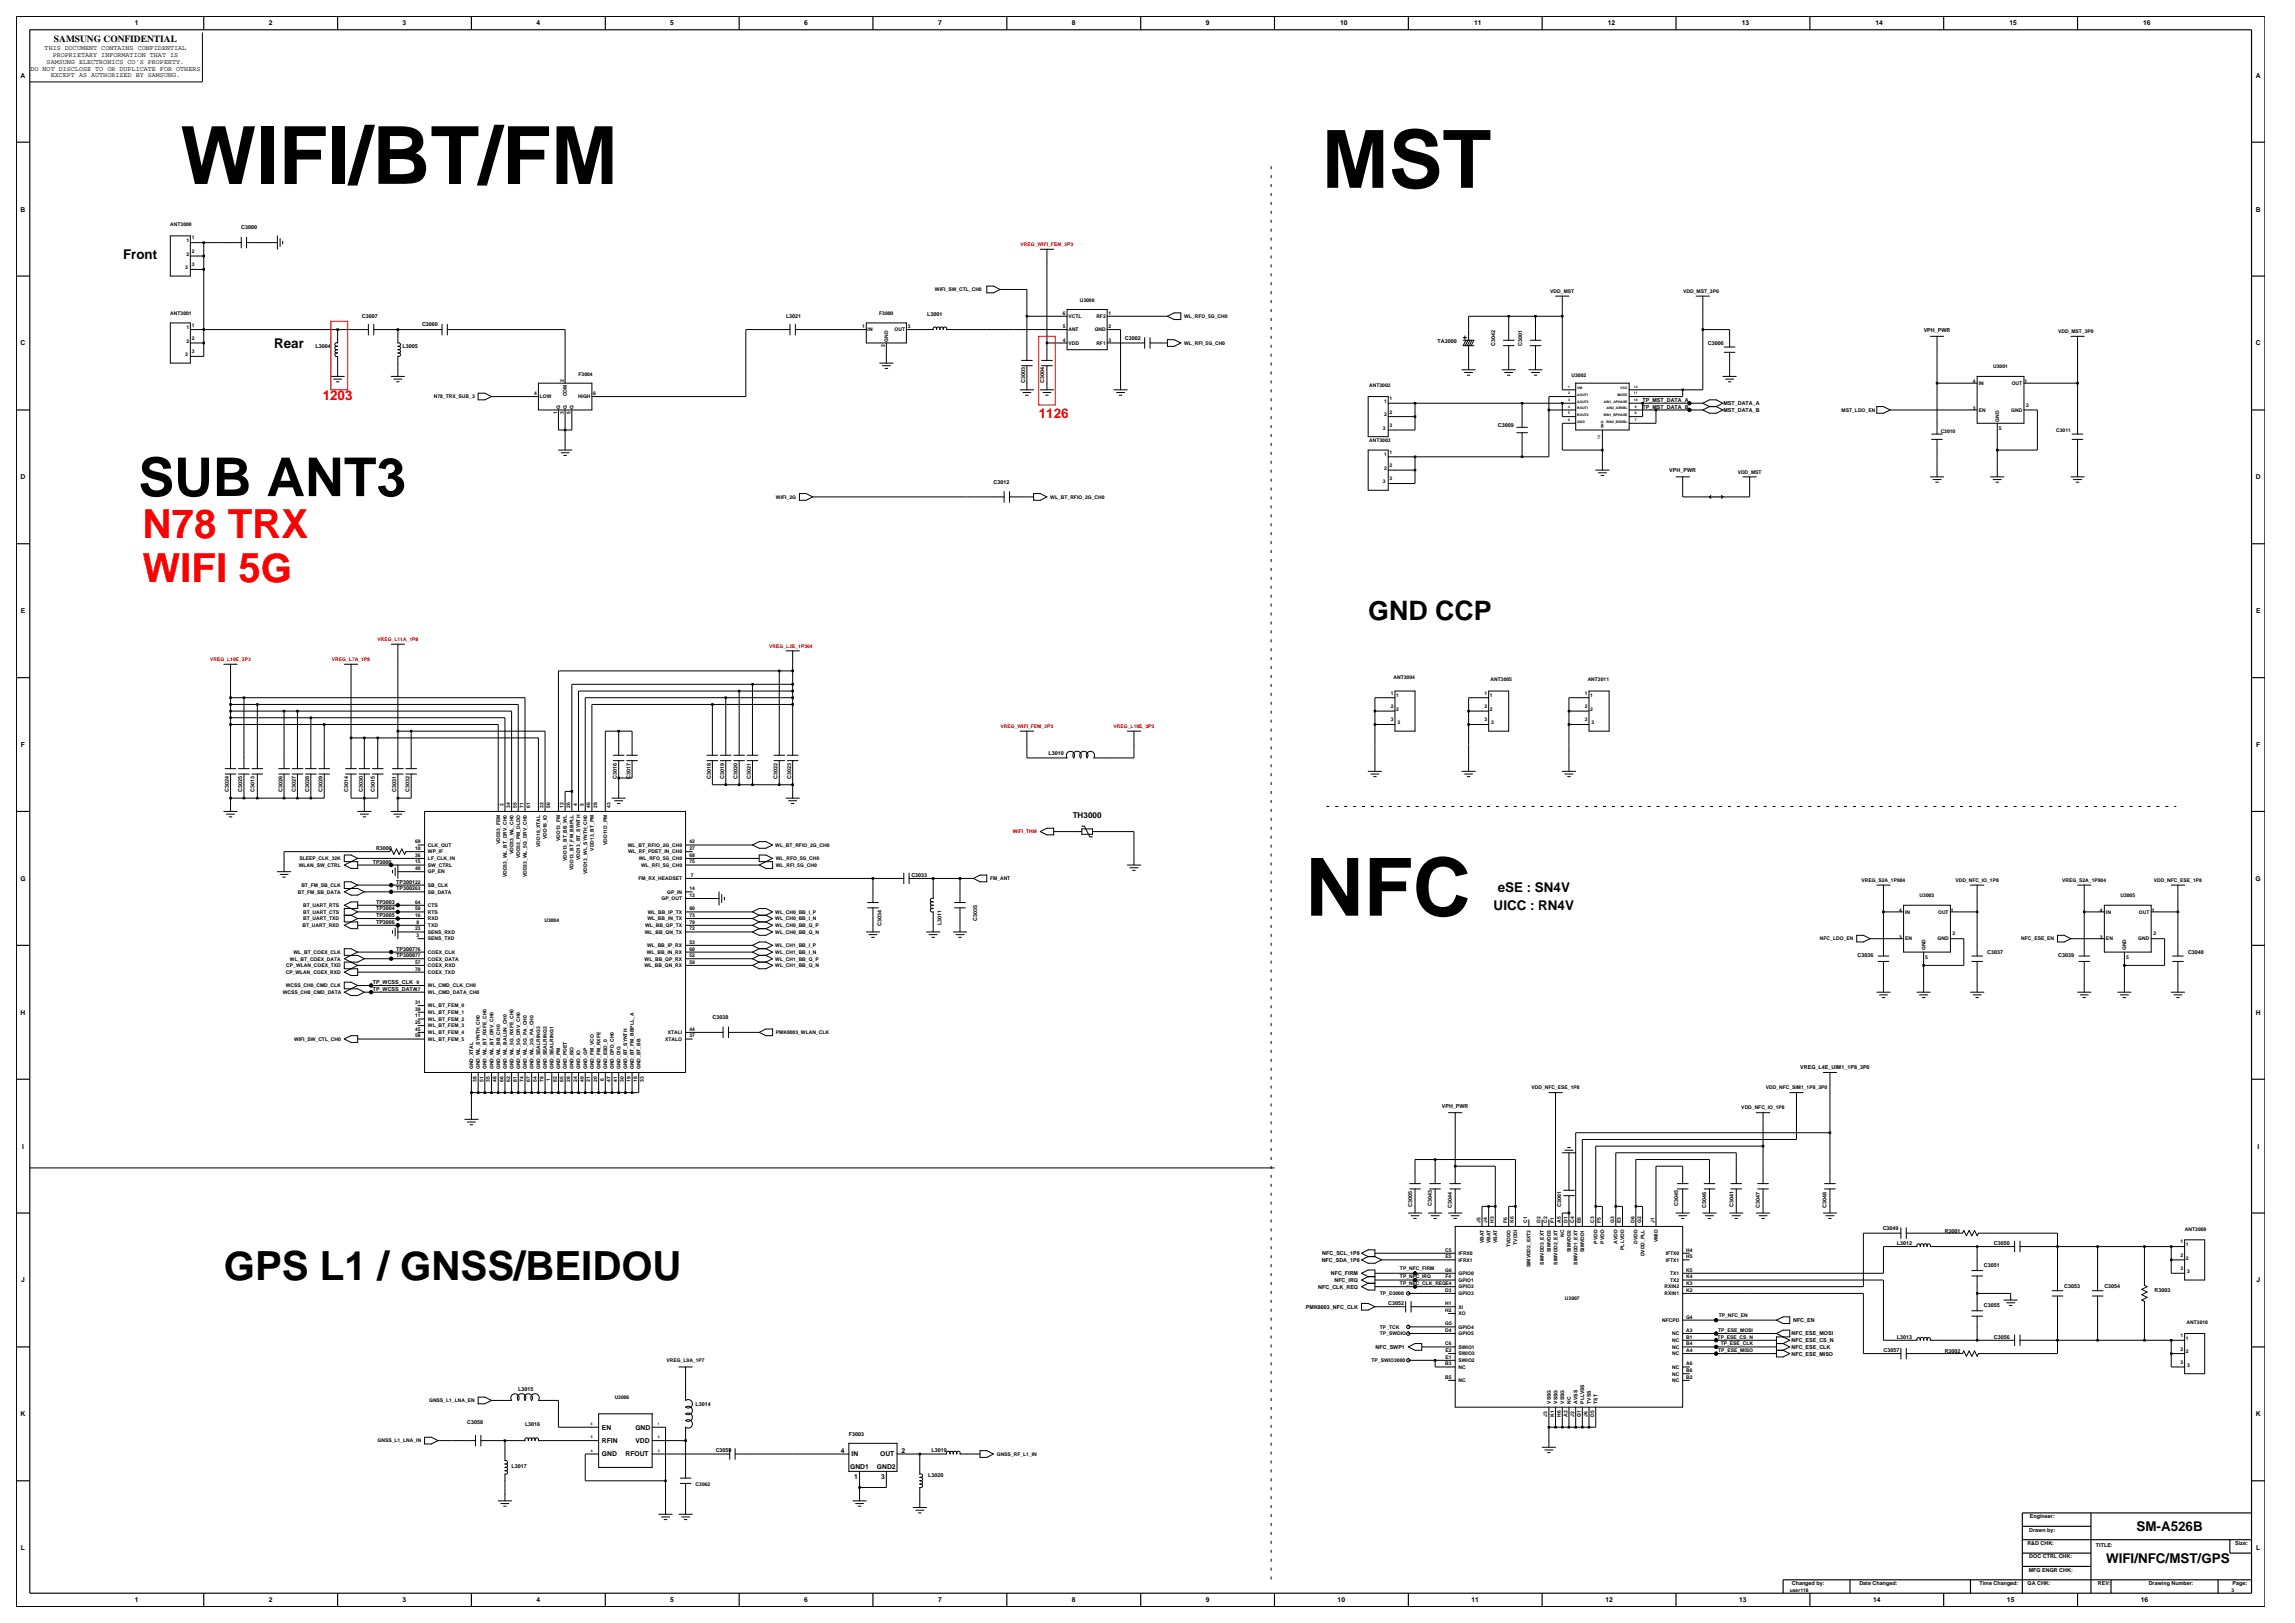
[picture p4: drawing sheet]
<svg xmlns="http://www.w3.org/2000/svg" width="420mm" height="297mm" viewBox="0 0 420 297" stroke-linecap="round" stroke-linejoin="round" font-family="sans-serif">
<defs><g id="words">
<g font-size="14.7">
<text x="33" y="33.7">WIFI/BT/FM</text>
<text x="241.9" y="34.4">MST</text>
<text x="238.9" y="167.6">NFC</text>
</g>
<text font-size="9.8" x="25.3" y="90.8">SUB ANT3</text>
<g font-size="7.4" fill="#f00">
<text x="26.2" y="98.5">N78 TRX</text>
<text x="26" y="106.4">WIFI 5G</text>
</g>
<text font-size="7.4" x="41" y="234.2">GPS L1 / GNSS/BEIDOU</text>
<text font-size="4.9" x="250.4" y="113.5">GND CCP</text>
<g font-size="2.5">
<text x="22.5" y="47.4">Front</text>
<text x="50.2" y="63.6">Rear</text>
<text x="273.3" y="166.5">UICC : RN4V</text>
<text x="274.1" y="163.2">eSE : SN4V</text>
<text x="391" y="280.1">SM-A526B</text>
<text x="385.4" y="285.9">WIFI/NFC/MST/GPS</text>
</g>
<g font-size="2.5" fill="#f00">
<text x="59.1" y="73.1">1203</text>
<text x="190.1" y="76.5">1126</text>
</g>
<text font-size="1.7" x="9.9" y="7.7">SAMSUNG CONFIDENTIAL</text>
<text font-size="1.5" x="196.3" y="149.7">TH3000</text>
<g font-size="1.2">
<text x="24.7" y="4.7">1</text>
<text x="49.2" y="4.7">2</text>
<text x="73.7" y="4.7">3</text>
<text x="98.2" y="4.7">4</text>
<text x="122.7" y="4.7">5</text>
<text x="147.2" y="4.7">6</text>
<text x="171.7" y="4.7">7</text>
<text x="196.2" y="4.7">8</text>
<text x="220.7" y="4.7">9</text>
<text x="245.3" y="4.7">10</text>
<text x="269.8" y="4.7">11</text>
<text x="294.3" y="4.7">12</text>
<text x="318.7" y="4.7">13</text>
<text x="343.2" y="4.7">14</text>
<text x="367.7" y="4.7">15</text>
<text x="392.2" y="4.7">16</text>
<text x="8.2" y="9.2">THIS DOCUMENT CONTAINS CONFIDENTIAL</text>
<text x="8.5" y="11.7">SAMSUNG ELECTRONICS CO'S PROPERTY.</text>
<text x="9.6" y="10.5">PROPRIETARY INFORMATION THAT IS</text>
<text x="3.8" y="14.2">A</text>
<text x="5.6" y="12.9">DO NOT DISCLOSE TO OR DUPLICATE FOR OTHERS</text>
<text x="9.3" y="14.1">EXCEPT AS AUTHORIZED BY SAMSUNG.</text>
<text x="412.8" y="14.2">A</text>
<text x="3.8" y="38.7">B</text>
<text x="412.8" y="38.7">B</text>
<text x="3.8" y="63.2">C</text>
<text x="412.8" y="63.2">C</text>
<text x="3.8" y="87.7">D</text>
<text x="412.8" y="87.7">D</text>
<text x="3.8" y="112.2">E</text>
<text x="412.9" y="112.2">E</text>
<text x="3.8" y="136.7">F</text>
<text x="412.9" y="136.7">F</text>
<text x="3.7" y="161.2">G</text>
<text x="412.8" y="161.2">G</text>
<text x="3.8" y="185.7">H</text>
<text x="412.8" y="185.7">H</text>
<text x="4" y="210.2">I</text>
<text x="413.1" y="210.2">I</text>
<text x="3.9" y="234.7">J</text>
<text x="412.9" y="234.7">J</text>
<text x="3.8" y="259.2">K</text>
<text x="110.2" y="261.6">EN</text>
<text x="116.3" y="261.6">GND</text>
<text x="412.8" y="259.2">K</text>
<text x="110.2" y="266.5">GND</text>
<text x="110.2" y="264.1">RFIN</text>
<text x="114.5" y="266.5">RFOUT</text>
<text x="116.3" y="264.1">VDD</text>
<text x="153.9" y="265.8">4</text>
<text x="155.6" y="268.8">GND1</text>
<text x="155.8" y="266.5">IN</text>
<text x="160.5" y="268.8">GND2</text>
<text x="161.1" y="266.5">OUT</text>
<text x="165" y="265.8">2</text>
<text x="156.3" y="270.7">1</text>
<text x="161.2" y="270.7">3</text>
<text x="3.8" y="283.7">L</text>
<text x="412.9" y="283.7">L</text>
<text x="24.7" y="293.2">1</text>
<text x="49.2" y="293.2">2</text>
<text x="73.7" y="293.2">3</text>
<text x="98.2" y="293.2">4</text>
<text x="122.7" y="293.2">5</text>
<text x="147.2" y="293.2">6</text>
<text x="171.7" y="293.2">7</text>
<text x="196.2" y="293.2">8</text>
<text x="220.7" y="293.2">9</text>
<text x="244.8" y="293.2">10</text>
<text x="269.3" y="293.2">11</text>
<text x="293.8" y="293.2">12</text>
<text x="318.3" y="293.2">13</text>
<text x="342.8" y="293.2">14</text>
<text x="367.3" y="293.2">15</text>
<text x="391.8" y="293.2">16</text>
</g>
<g font-size="1">
<text x="44.2" y="41.9">C3000</text>
<text x="66.2" y="58.1">C3007</text>
<text x="77.2" y="59.7">C3060</text>
<text x="143.8" y="58.1">L3021</text>
<text x="169.7" y="57.9">L3001</text>
<text x="57.8" y="63.7">L3004</text>
<text x="73.7" y="63.7">L3005</text>
<text x="205.8" y="62.2">C3002</text>
<text x="263.1" y="62.8">TA3000</text>
<text x="273.6" y="63.3" transform="rotate(-90 273.6 63.3)">C3042</text>
<text x="278.6" y="63.3" transform="rotate(-90 278.6 63.3)">C3001</text>
<text x="312.5" y="63.2">C3006</text>
<text x="352" y="60.7">VPH_PWR</text>
<text x="187.6" y="70.1" transform="rotate(-90 187.6 70.1)">C3003</text>
<text x="191.1" y="70.1" transform="rotate(-90 191.1 70.1)">C3004</text>
<text x="300.6" y="74.8">TP_MST_DATA_B</text>
<text x="300.6" y="73.5">TP_MST_DATA_A</text>
<text x="315.4" y="74.1">MST_DATA_A</text>
<text x="315.4" y="75.4">MST_DATA_B</text>
<text x="274.1" y="78.2">C3009</text>
<text x="181.8" y="88.5">C3012</text>
<text x="305.5" y="86.4">VPH_PWR</text>
<text x="112.9" y="142.5" transform="rotate(-90 112.9 142.5)">C3016</text>
<text x="115.4" y="142.5" transform="rotate(-90 115.4 142.5)">C3017</text>
<text x="130.1" y="142.5" transform="rotate(-90 130.1 142.5)">C3018</text>
<text x="132.5" y="142.5" transform="rotate(-90 132.5 142.5)">C3019</text>
<text x="135" y="142.5" transform="rotate(-90 135 142.5)">C3020</text>
<text x="137.4" y="142.5" transform="rotate(-90 137.4 142.5)">C3021</text>
<text x="142.3" y="142.5" transform="rotate(-90 142.3 142.5)">C3022</text>
<text x="144.8" y="142.5" transform="rotate(-90 144.8 142.5)">C3023</text>
<text x="191.9" y="138.1">L3010</text>
<text x="41.9" y="145" transform="rotate(-90 41.9 145)">C3024</text>
<text x="44.3" y="145" transform="rotate(-90 44.3 145)">C3025</text>
<text x="46.6" y="145" transform="rotate(-90 46.6 145)">C3013</text>
<text x="51.7" y="145" transform="rotate(-90 51.7 145)">C3026</text>
<text x="54.1" y="145" transform="rotate(-90 54.1 145)">C3027</text>
<text x="56.6" y="145" transform="rotate(-90 56.6 145)">C3028</text>
<text x="59" y="145" transform="rotate(-90 59 145)">C3029</text>
<text x="63.7" y="145" transform="rotate(-90 63.7 145)">C3014</text>
<text x="66.4" y="145" transform="rotate(-90 66.4 145)">C3030</text>
<text x="68.6" y="145" transform="rotate(-90 68.6 145)">C3015</text>
<text x="72.5" y="145" transform="rotate(-90 72.5 145)">C3031</text>
<text x="74.9" y="145" transform="rotate(-90 74.9 145)">C3032</text>
<text x="68.8" y="155.5">R3000</text>
<text x="68.2" y="158">TP3000</text>
<text x="72.5" y="161.7">TP300122</text>
<text x="166.8" y="160.4">C3033</text>
<text x="68.8" y="167.8">TP3005</text>
<text x="68.8" y="166.6">TP3004</text>
<text x="68.8" y="165.4">TP3003</text>
<text x="72.5" y="162.9">TP300263</text>
<text x="68.8" y="169.1">TP3006</text>
<text x="72.5" y="174">TP300776</text>
<text x="161.3" y="169.5" transform="rotate(-90 161.3 169.5)">C3034</text>
<text x="172.3" y="169.3" transform="rotate(-90 172.3 169.3)">L3011</text>
<text x="178.8" y="168.6" transform="rotate(-90 178.8 168.6)">C3035</text>
<text x="72.5" y="175.2">TP300877</text>
<text x="339.9" y="175.1">C3036</text>
<text x="363.7" y="174.6">C3037</text>
<text x="376.7" y="175.1">C3039</text>
<text x="400.4" y="174.6">C3040</text>
<text x="68.2" y="181.3">TP_WCSS_DATA17</text>
<text x="68.2" y="180.1">TP_WCSS_CLK</text>
<text x="130.4" y="186.5">C3038</text>
<text x="329.5" y="195.7">VREG_L4E_UIM1_1P8_3P0</text>
<text x="263.9" y="202.7">VPH_PWR</text>
<text x="258.4" y="220.9" transform="rotate(-90 258.4 220.9)">C3005</text>
<text x="262" y="220.8" transform="rotate(-90 262 220.8)">C3043</text>
<text x="265.7" y="221.1" transform="rotate(-90 265.7 221.1)">C3044</text>
<text x="285.7" y="220.9" transform="rotate(-90 285.7 220.9)">C3061</text>
<text x="307.1" y="220.6" transform="rotate(-90 307.1 220.6)">C3045</text>
<text x="312.2" y="221.1" transform="rotate(-90 312.2 221.1)">C3046</text>
<text x="317.2" y="220.9" transform="rotate(-90 317.2 220.9)">C3041</text>
<text x="322" y="221.1" transform="rotate(-90 322 221.1)">C3047</text>
<text x="334.3" y="221.1" transform="rotate(-90 334.3 221.1)">C3048</text>
<text x="344.5" y="225.1">C3049</text>
<text x="347.1" y="227.8">L3012</text>
<text x="355.9" y="225.5">R3001</text>
<text x="364.9" y="227.8">C3050</text>
<text x="241.9" y="230.9">NFC_SDA_1P8</text>
<text x="242" y="229.7">NFC_SCL_1P8</text>
<text x="243.6" y="233.3">NFC_FIRM</text>
<text x="363.1" y="231.8">C3051</text>
<text x="239" y="239.5">PMK8003_NFC_CLK</text>
<text x="241.3" y="235.8">NFC_CLK_REQ</text>
<text x="244.2" y="234.6">NFC_IRQ</text>
<text x="254.1" y="238.8">C3052</text>
<text x="363.1" y="239.1">C3055</text>
<text x="377.8" y="235.7">C3053</text>
<text x="385.1" y="235.7">C3054</text>
<text x="394.3" y="236.4">R3003</text>
<text x="327.9" y="245.6">NFC_ESE_CS_N</text>
<text x="327.9" y="244.4">NFC_ESE_MOSI</text>
<text x="328.2" y="241.9">NFC_EN</text>
<text x="347.1" y="244.9">L3013</text>
<text x="364.9" y="244.9">C3056</text>
<text x="251.7" y="246.8">NFC_SWP1</text>
<text x="327.9" y="248">NFC_ESE_MISO</text>
<text x="327.9" y="246.8">NFC_ESE_CLK</text>
<text x="344.7" y="247.4">C3057</text>
<text x="355.9" y="247.6">R3002</text>
<text x="94.8" y="254.5">L3015</text>
<text x="127.3" y="257.2">L3014</text>
<text x="85.5" y="260.7">C3058</text>
<text x="96.1" y="260.9">L3016</text>
<text x="155.3" y="262.8">F3003</text>
<text x="93.6" y="268.6">L3017</text>
<text x="131" y="265.8">C3059</text>
<text x="170.5" y="265.8">L3019</text>
<text x="169.9" y="270.4">L3020</text>
<text x="371.4" y="280.2">Drawn by:</text>
<text x="371.5" y="277.8">Engineer:</text>
<text x="371" y="282.7">R&amp;D CHK:</text>
<text x="371.3" y="287.6">MFG ENGR CHK:</text>
<text x="371.4" y="285.2">DOC CTRL CHK:</text>
<text x="383.6" y="283">TITLE:</text>
<text x="409.1" y="282.7">Size:</text>
<text x="327.9" y="290.1">Changed by:</text>
<text x="340.3" y="290.1">Date Changed:</text>
<text x="362.2" y="290.1">Time Changed:</text>
<text x="371.1" y="290.1">QA CHK:</text>
<text x="383.9" y="290.1">REV:</text>
<text x="393.2" y="290.1">Drawing Number:</text>
<text x="408.6" y="290.1">Page:</text>
</g>
<g font-size=".9">
<text x="31.2" y="41.3">ANT3000</text>
<text x="34.1" y="46.8">2</text>
<text x="34.1" y="44.3">1</text>
<text x="35.1" y="46.3">2</text>
<text x="35.1" y="43.8">1</text>
<text x="33.9" y="49.2">3</text>
<text x="35.1" y="48.7">3</text>
<text x="171.1" y="53.3">WIFI_SW_CTL_CH0</text>
<text x="283.7" y="53.6">VDD_MST</text>
<text x="308" y="53.6">VDD_MST_3P0</text>
<text x="31.2" y="57.6">ANT3001</text>
<text x="35.1" y="59.7">1</text>
<text x="160.9" y="57.6">F3000</text>
<text x="194.5" y="57.6">6</text>
<text x="195.5" y="58.2">VCTL</text>
<text x="197.6" y="55.2">U3000</text>
<text x="200.6" y="58.2">RF2</text>
<text x="202.9" y="57.6">1</text>
<text x="216.7" y="58.2">WL_RFO_5G_CH0</text>
<text x="33.9" y="65.1">3</text>
<text x="34.1" y="60.2">1</text>
<text x="34.1" y="62.7">2</text>
<text x="35.1" y="62.2">2</text>
<text x="35.1" y="64.7">3</text>
<text x="157.8" y="60.1">1</text>
<text x="158.8" y="60.6">IN</text>
<text x="162" y="63.5" transform="rotate(-90 162 63.5)">2</text>
<text x="162.5" y="62.5" transform="rotate(-90 162.5 62.5)">GND</text>
<text x="163.7" y="60.6">OUT</text>
<text x="166.1" y="60.1">3</text>
<text x="194.5" y="62.5">4</text>
<text x="194.5" y="60.1">5</text>
<text x="195.5" y="63.1">VDD</text>
<text x="195.5" y="60.6">ANT</text>
<text x="200.3" y="60.6">GND</text>
<text x="200.6" y="63.1">RF1</text>
<text x="202.9" y="60.1">2</text>
<text x="202.9" y="62.5">3</text>
<text x="216.7" y="63.1">WL_RFI_5G_CH0</text>
<text x="376.6" y="61">VDD_MST_3P0</text>
<text x="103.2" y="69.9" transform="rotate(-90 103.2 69.9)">2</text>
<text x="105.9" y="68.9">F3004</text>
<text x="250.6" y="70.8">ANT3002</text>
<text x="287.6" y="68.9">U3002</text>
<text x="361" y="70.1">4</text>
<text x="362.1" y="70.4">IN</text>
<text x="364.8" y="67.4">U3001</text>
<text x="368.2" y="70.4">OUT</text>
<text x="370.5" y="70.1">1</text>
<text x="79.4" y="72.9">N78_TRX_SUB_3</text>
<text x="97.8" y="72.3">4</text>
<text x="98.8" y="72.9">LOW</text>
<text x="102" y="75.8" transform="rotate(-90 102 75.8)">1</text>
<text x="102.5" y="74.8" transform="rotate(-90 102.5 74.8)">G</text>
<text x="103.2" y="75.8" transform="rotate(-90 103.2 75.8)">3</text>
<text x="103.7" y="74.8" transform="rotate(-90 103.7 74.8)">G</text>
<text x="103.7" y="72.5" transform="rotate(-90 103.7 72.5)">COM</text>
<text x="104.4" y="75.8" transform="rotate(-90 104.4 75.8)">5</text>
<text x="105" y="74.8" transform="rotate(-90 105 74.8)">G</text>
<text x="105.8" y="72.9">HIGH</text>
<text x="108.6" y="72.3">6</text>
<text x="253.3" y="76.2">2</text>
<text x="253.3" y="73.7">1</text>
<text x="254.3" y="75.7">2</text>
<text x="254.3" y="73.2">1</text>
<text x="337" y="75.3">MST_LDO_EN</text>
<text x="361" y="75">3</text>
<text x="362.1" y="75.3">EN</text>
<text x="365.8" y="77.2" transform="rotate(-90 365.8 77.2)">GND</text>
<text x="368.1" y="75.3">GND</text>
<text x="370.8" y="74.4">2</text>
<text x="250.6" y="80.9">ANT3003</text>
<text x="253.1" y="78.6">3</text>
<text x="253.3" y="83.5">1</text>
<text x="254.3" y="78.1">3</text>
<text x="254.3" y="83">1</text>
<text x="355.2" y="79.3">C3010</text>
<text x="365.8" y="78.7">5</text>
<text x="376.3" y="79">C3011</text>
<text x="253.1" y="88.4">3</text>
<text x="253.3" y="86">2</text>
<text x="254.3" y="85.5">2</text>
<text x="254.3" y="87.9">3</text>
<text x="318" y="86.7">VDD_MST</text>
<text x="142" y="91.3">WIFI_2G</text>
<text x="192.2" y="91.3">WL_BT_RFIO_2G_CH0</text>
<text x="255" y="124.3">ANT3004</text>
<text x="272.8" y="124.6">ANT3005</text>
<text x="290.6" y="124.6">ANT3011</text>
<text x="254.5" y="127.1">1</text>
<text x="254.5" y="129.6">2</text>
<text x="254.5" y="132">3</text>
<text x="255.5" y="127.6">1</text>
<text x="255.5" y="130">2</text>
<text x="271.7" y="132">3</text>
<text x="271.7" y="127.1">1</text>
<text x="271.7" y="129.6">2</text>
<text x="272.7" y="130">2</text>
<text x="272.7" y="127.6">1</text>
<text x="290.1" y="127.1">1</text>
<text x="290.1" y="129.6">2</text>
<text x="290.1" y="132">3</text>
<text x="291" y="127.6">1</text>
<text x="291" y="130">2</text>
<text x="255.7" y="132.5">3</text>
<text x="272.9" y="132.5">3</text>
<text x="291.3" y="132.5">3</text>
<text x="92.1" y="147.5" transform="rotate(-90 92.1 147.5)">2</text>
<text x="93.3" y="147.8" transform="rotate(-90 93.3 147.8)">34</text>
<text x="94.6" y="147.8" transform="rotate(-90 94.6 147.8)">55</text>
<text x="95.8" y="147.8" transform="rotate(-90 95.8 147.8)">71</text>
<text x="97" y="147.8" transform="rotate(-90 97 147.8)">61</text>
<text x="99.5" y="147.8" transform="rotate(-90 99.5 147.8)">32</text>
<text x="100.7" y="147.8" transform="rotate(-90 100.7 147.8)">56</text>
<text x="103.1" y="147.8" transform="rotate(-90 103.1 147.8)">12</text>
<text x="104.4" y="147.8" transform="rotate(-90 104.4 147.8)">26</text>
<text x="105.6" y="147.5" transform="rotate(-90 105.6 147.5)">4</text>
<text x="106.8" y="147.5" transform="rotate(-90 106.8 147.5)">5</text>
<text x="108" y="147.8" transform="rotate(-90 108 147.8)">46</text>
<text x="109.3" y="147.8" transform="rotate(-90 109.3 147.8)">29</text>
<text x="111.7" y="147.8" transform="rotate(-90 111.7 147.8)">43</text>
<text x="76" y="154.3">69</text>
<text x="76" y="155.6">10</text>
<text x="78.3" y="155">CLK_OUT</text>
<text x="91.5" y="154.5" transform="rotate(-90 91.5 154.5)">VDD33_FEM</text>
<text x="98.9" y="155" transform="rotate(-90 98.9 155)">VDD18_XTAL</text>
<text x="100.1" y="153.5" transform="rotate(-90 100.1 153.5)">VDD18_IO</text>
<text x="102.5" y="153.9" transform="rotate(-90 102.5 153.9)">VDD13_FM</text>
<text x="108.6" y="155.7" transform="rotate(-90 108.6 155.7)">VDD13_BT_PM</text>
<text x="111.1" y="154.6" transform="rotate(-90 111.1 154.6)">VDD11D_PM</text>
<text x="114.9" y="155">WL_BT_RFIO_2G_CH0</text>
<text x="126.2" y="154.3">42</text>
<text x="126.2" y="155.6">27</text>
<text x="141.9" y="155">WL_BT_RFIO_2G_CH0</text>
<text x="54.7" y="158.6">WLAN_SW_CTRL</text>
<text x="54.8" y="157.4">SLEEP_CLK_32K</text>
<text x="76" y="156.8">36</text>
<text x="76" y="159.2">40</text>
<text x="76" y="158">15</text>
<text x="78.3" y="157.4">LF_CLK_IN</text>
<text x="78.3" y="159.8">GP_EN</text>
<text x="78.3" y="158.6">SW_CTRL</text>
<text x="78.3" y="156.2">WP_IF</text>
<text x="92.7" y="160.5" transform="rotate(-90 92.7 160.5)">VDD33_WL_BT_DRV_CH0</text>
<text x="94" y="156.3" transform="rotate(-90 94 156.3)">VDD33_WL_CH0</text>
<text x="95.2" y="157.1" transform="rotate(-90 95.2 157.1)">VDD33_PM_DLDO</text>
<text x="96.4" y="160.5" transform="rotate(-90 96.4 160.5)">VDD33_WL_5G_DRV_CH0</text>
<text x="103.7" y="157.6" transform="rotate(-90 103.7 157.6)">VDD13_BT_BB_WL</text>
<text x="105" y="159.2" transform="rotate(-90 105 159.2)">VDD13_BT_FM_BBPLL</text>
<text x="106.2" y="157.4" transform="rotate(-90 106.2 157.4)">VDD13_BT_SYNTH</text>
<text x="107.4" y="160" transform="rotate(-90 107.4 160)">VDD13_WL_SYNTH_CH0</text>
<text x="115" y="156.2">WL_RF_PDET_IN_CH0</text>
<text x="116.8" y="161.1">FM_RX_HEADSET</text>
<text x="116.9" y="157.4">WL_RFO_5G_CH0</text>
<text x="117.4" y="158.6">WL_RFI_5G_CH0</text>
<text x="126.2" y="158">75</text>
<text x="126.2" y="156.8">68</text>
<text x="126.4" y="160.5">7</text>
<text x="142" y="157.4">WL_RFO_5G_CH0</text>
<text x="142" y="158.6">WL_RFI_5G_CH0</text>
<text x="181.2" y="161.1">FM_ANT</text>
<text x="340.7" y="161.4">VREG_S2A_1P904</text>
<text x="357.9" y="161.4">VDD_NFC_IO_1P8</text>
<text x="377.4" y="161.4">VREG_S2A_1P904</text>
<text x="394.2" y="161.4">VDD_NFC_ESE_1P8</text>
<text x="54.5" y="163.5">BT_FM_SB_DATA</text>
<text x="55.2" y="162.3">BT_FM_SB_CLK</text>
<text x="55.5" y="166">BT_UART_RTS</text>
<text x="55.5" y="167.2">BT_UART_CTS</text>
<text x="76" y="165.4">64</text>
<text x="76" y="166.6">50</text>
<text x="76" y="167.8">16</text>
<text x="78.3" y="163.5">SB_DATA</text>
<text x="78.3" y="166">CTS</text>
<text x="78.3" y="167.2">RTS</text>
<text x="78.3" y="162.3">SB_CLK</text>
<text x="118.5" y="167.2">WL_BB_IP_TX</text>
<text x="121.1" y="164.7">GP_OUT</text>
<text x="122.1" y="163.5">GP_IN</text>
<text x="126.2" y="166.6">80</text>
<text x="126.2" y="167.8">73</text>
<text x="126.2" y="162.9">14</text>
<text x="126.2" y="164.1">13</text>
<text x="141.9" y="167.2">WL_CH0_BB_I_P</text>
<text x="347.5" y="166.9">4</text>
<text x="348.7" y="167.2">IN</text>
<text x="351.3" y="164.1">U3003</text>
<text x="354.7" y="167.2">OUT</text>
<text x="357" y="166.9">1</text>
<text x="384.3" y="166.9">4</text>
<text x="385.4" y="167.2">IN</text>
<text x="388" y="164.1">U3005</text>
<text x="391.4" y="167.2">OUT</text>
<text x="393.8" y="166.9">1</text>
<text x="55.4" y="169.6">BT_UART_RXD</text>
<text x="55.5" y="168.4">BT_UART_TXD</text>
<text x="76" y="170.3">23</text>
<text x="76.2" y="169">8</text>
<text x="76.2" y="171.5">3</text>
<text x="78.3" y="169.6">TXD</text>
<text x="78.3" y="172.1">SENS_TXD</text>
<text x="78.3" y="170.9">SENS_RXD</text>
<text x="78.3" y="168.4">RXD</text>
<text x="99.6" y="168.7">U3004</text>
<text x="118" y="170.9">WL_BB_QN_TX</text>
<text x="118.1" y="169.6">WL_BB_QP_TX</text>
<text x="118.4" y="173.3">WL_BB_IP_RX</text>
<text x="118.5" y="168.4">WL_BB_IN_TX</text>
<text x="126.2" y="170.3">72</text>
<text x="126.2" y="169">79</text>
<text x="126.2" y="173.9">60</text>
<text x="126.2" y="172.7">53</text>
<text x="141.9" y="168.4">WL_CH0_BB_I_N</text>
<text x="141.9" y="169.6">WL_CH0_BB_Q_P</text>
<text x="141.9" y="170.9">WL_CH0_BB_Q_N</text>
<text x="141.9" y="173.3">WL_CH1_BB_I_P</text>
<text x="333.1" y="172.1">NFC_LDO_EN</text>
<text x="347.5" y="171.8">3</text>
<text x="348.7" y="172.1">EN</text>
<text x="352.4" y="173.9" transform="rotate(-90 352.4 173.9)">GND</text>
<text x="354.6" y="172.1">GND</text>
<text x="357.3" y="171.2">2</text>
<text x="369.9" y="172.1">NFC_ESE_EN</text>
<text x="384.3" y="171.8">3</text>
<text x="385.4" y="172.1">EN</text>
<text x="389.1" y="173.9" transform="rotate(-90 389.1 173.9)">GND</text>
<text x="391.3" y="172.1">GND</text>
<text x="394.1" y="171.2">2</text>
<text x="52.3" y="178.2">CP_WLAN_COEX_RXD</text>
<text x="52.4" y="177">CP_WLAN_COEX_TXD</text>
<text x="53.1" y="175.8">WL_BT_COEX_DATA</text>
<text x="53.7" y="174.5">WL_BT_COEX_CLK</text>
<text x="76" y="177.6">70</text>
<text x="76" y="176.4">57</text>
<text x="78.3" y="174.5">COEX_CLK</text>
<text x="78.3" y="175.8">COEX_DATA</text>
<text x="78.3" y="178.2">COEX_TXD</text>
<text x="78.3" y="177">COEX_RXD</text>
<text x="117.9" y="177">WL_BB_QN_RX</text>
<text x="118" y="175.8">WL_BB_QP_RX</text>
<text x="118.4" y="174.5">WL_BB_IN_RX</text>
<text x="126.2" y="176.4">59</text>
<text x="126.2" y="175.1">52</text>
<text x="141.9" y="177">WL_CH1_BB_Q_N</text>
<text x="141.9" y="174.5">WL_CH1_BB_I_N</text>
<text x="141.9" y="175.8">WL_CH1_BB_Q_P</text>
<text x="352.3" y="175.5">5</text>
<text x="389.1" y="175.5">5</text>
<text x="51.8" y="181.9">WCSS_CH0_CMD_DATA</text>
<text x="52.3" y="180.7">WCSS_CH0_CMD_CLK</text>
<text x="76" y="185">39</text>
<text x="76" y="183.7">31</text>
<text x="76.2" y="180.1">9</text>
<text x="78.3" y="180.7">WL_CMD_CLK_CH0</text>
<text x="78.3" y="185.6">WL_BT_FEM_1</text>
<text x="78.3" y="184.3">WL_BT_FEM_0</text>
<text x="78.3" y="181.9">WL_CMD_DATA_CH0</text>
<text x="53.8" y="190.5">WIFI_SW_CTL_CH0</text>
<text x="76" y="189.8">58</text>
<text x="76" y="188.6">45</text>
<text x="76" y="187.4">25</text>
<text x="76" y="186.2">11</text>
<text x="78.3" y="190.5">WL_BT_FEM_5</text>
<text x="78.3" y="189.2">WL_BT_FEM_4</text>
<text x="78.3" y="188">WL_BT_FEM_3</text>
<text x="78.3" y="186.8">WL_BT_FEM_2</text>
<text x="121.7" y="190.5">XTALO</text>
<text x="122.2" y="189.2">XTALI</text>
<text x="126.2" y="188.6">44</text>
<text x="126.2" y="189.8">37</text>
<text x="142" y="189.2">PMK8003_WLAN_CLK</text>
<text x="86.6" y="195.7" transform="rotate(-90 86.6 195.7)">GND_XTAL</text>
<text x="87.2" y="198" transform="rotate(-90 87.2 198)">38</text>
<text x="87.8" y="195.7" transform="rotate(-90 87.8 195.7)">GND_WL_SYNTH_CH0</text>
<text x="88.5" y="198" transform="rotate(-90 88.5 198)">51</text>
<text x="89.1" y="195.7" transform="rotate(-90 89.1 195.7)">GND_WL_BT_RXFE_CH0</text>
<text x="89.7" y="198" transform="rotate(-90 89.7 198)">35</text>
<text x="90.3" y="195.7" transform="rotate(-90 90.3 195.7)">GND_WL_BT_DRV_CH0</text>
<text x="90.9" y="198" transform="rotate(-90 90.9 198)">48</text>
<text x="91.5" y="195.7" transform="rotate(-90 91.5 195.7)">GND_WL_BB_CH0</text>
<text x="92.1" y="198" transform="rotate(-90 92.1 198)">66</text>
<text x="92.7" y="195.7" transform="rotate(-90 92.7 195.7)">GND_WL_BALUN_CH0</text>
<text x="93.3" y="198" transform="rotate(-90 93.3 198)">62</text>
<text x="94" y="195.7" transform="rotate(-90 94 195.7)">GND_WL_5G_RXFE_CH0</text>
<text x="94.6" y="198" transform="rotate(-90 94.6 198)">81</text>
<text x="95.2" y="195.7" transform="rotate(-90 95.2 195.7)">GND_WL_5G_DRV_CH0</text>
<text x="95.8" y="198" transform="rotate(-90 95.8 198)">74</text>
<text x="96.4" y="195.7" transform="rotate(-90 96.4 195.7)">GND_WL_5G_PA_CH0</text>
<text x="97" y="198" transform="rotate(-90 97 198)">67</text>
<text x="97.6" y="195.7" transform="rotate(-90 97.6 195.7)">GND_WL_2G_PA_CH0</text>
<text x="98.2" y="198" transform="rotate(-90 98.2 198)">54</text>
<text x="98.9" y="195.7" transform="rotate(-90 98.9 195.7)">GND_SEALRING3</text>
<text x="99.5" y="198" transform="rotate(-90 99.5 198)">78</text>
<text x="100.1" y="195.7" transform="rotate(-90 100.1 195.7)">GND_SEALRING2</text>
<text x="100.7" y="197.7" transform="rotate(-90 100.7 197.7)">1</text>
<text x="101.3" y="195.7" transform="rotate(-90 101.3 195.7)">GND_SEALRING1</text>
<text x="101.9" y="198" transform="rotate(-90 101.9 198)">82</text>
<text x="102.5" y="195.7" transform="rotate(-90 102.5 195.7)">GND_PM</text>
<text x="103.1" y="198" transform="rotate(-90 103.1 198)">65</text>
<text x="103.7" y="195.7" transform="rotate(-90 103.7 195.7)">GND_PDET</text>
<text x="104.4" y="198" transform="rotate(-90 104.4 198)">28</text>
<text x="105" y="195.7" transform="rotate(-90 105 195.7)">GND_ISO</text>
<text x="105.6" y="198" transform="rotate(-90 105.6 198)">24</text>
<text x="106.2" y="195.7" transform="rotate(-90 106.2 195.7)">GND_IO</text>
<text x="106.8" y="198" transform="rotate(-90 106.8 198)">49</text>
<text x="107.4" y="195.7" transform="rotate(-90 107.4 195.7)">GND_GP</text>
<text x="108" y="198" transform="rotate(-90 108 198)">21</text>
<text x="108.6" y="195.7" transform="rotate(-90 108.6 195.7)">GND_FM_VCO</text>
<text x="109.3" y="198" transform="rotate(-90 109.3 198)">20</text>
<text x="109.9" y="195.7" transform="rotate(-90 109.9 195.7)">GND_FM_RXFE</text>
<text x="110.5" y="197.7" transform="rotate(-90 110.5 197.7)">6</text>
<text x="111.1" y="195.7" transform="rotate(-90 111.1 195.7)">GND_ESD_0</text>
<text x="111.7" y="198" transform="rotate(-90 111.7 198)">47</text>
<text x="112.3" y="195.7" transform="rotate(-90 112.3 195.7)">GND_DPD_CH0</text>
<text x="112.9" y="198" transform="rotate(-90 112.9 198)">41</text>
<text x="113.6" y="195.7" transform="rotate(-90 113.6 195.7)">GND_DIG</text>
<text x="114.2" y="198" transform="rotate(-90 114.2 198)">30</text>
<text x="114.8" y="195.7" transform="rotate(-90 114.8 195.7)">GND_BT_SYNTH</text>
<text x="115.4" y="198" transform="rotate(-90 115.4 198)">19</text>
<text x="116" y="195.7" transform="rotate(-90 116 195.7)">GND_BT_FM_BBPLL_A</text>
<text x="116.6" y="198" transform="rotate(-90 116.6 198)">18</text>
<text x="117.2" y="195.7" transform="rotate(-90 117.2 195.7)">GND_BT_BB</text>
<text x="117.8" y="198" transform="rotate(-90 117.8 198)">33</text>
<text x="280.3" y="199.3">VDD_NFC_ESE_1P8</text>
<text x="318.7" y="203">VDD_NFC_IO_1P8</text>
<text x="323.1" y="199.3">VDD_NFC_SIM1_1P8_3P0</text>
<text x="270.9" y="223.7" transform="rotate(-90 270.9 223.7)">J5</text>
<text x="271.5" y="227.5" transform="rotate(-90 271.5 227.5)">VBAT</text>
<text x="272.1" y="223.7" transform="rotate(-90 272.1 223.7)">J4</text>
<text x="272.8" y="227.5" transform="rotate(-90 272.8 227.5)">VBAT</text>
<text x="273.4" y="223.8" transform="rotate(-90 273.4 223.8)">H3</text>
<text x="274" y="227.5" transform="rotate(-90 274 227.5)">VBAT</text>
<text x="275.8" y="223.7" transform="rotate(-90 275.8 223.7)">F6</text>
<text x="277" y="223.8" transform="rotate(-90 277 223.8)">K6</text>
<text x="277.7" y="227.8" transform="rotate(-90 277.7 227.8)">TVDDI</text>
<text x="279.5" y="223.8" transform="rotate(-90 279.5 223.8)">C1</text>
<text x="282" y="223.8" transform="rotate(-90 282 223.8)">D2</text>
<text x="283.2" y="223.8" transform="rotate(-90 283.2 223.8)">C2</text>
<text x="284.4" y="223.7" transform="rotate(-90 284.4 223.7)">F1</text>
<text x="285.6" y="223.8" transform="rotate(-90 285.6 223.8)">A5</text>
<text x="286.2" y="226.4" transform="rotate(-90 286.2 226.4)">NC</text>
<text x="286.8" y="223.8" transform="rotate(-90 286.8 223.8)">D1</text>
<text x="288.1" y="223.8" transform="rotate(-90 288.1 223.8)">C4</text>
<text x="289.3" y="223.8" transform="rotate(-90 289.3 223.8)">E6</text>
<text x="291.7" y="223.8" transform="rotate(-90 291.7 223.8)">C3</text>
<text x="292.4" y="227.6" transform="rotate(-90 292.4 227.6)">PVDD</text>
<text x="293" y="223.7" transform="rotate(-90 293 223.7)">F5</text>
<text x="293.6" y="227.6" transform="rotate(-90 293.6 227.6)">PVDD</text>
<text x="295.4" y="223.8" transform="rotate(-90 295.4 223.8)">G3</text>
<text x="296" y="227.6" transform="rotate(-90 296 227.6)">AVDD</text>
<text x="296.6" y="223.8" transform="rotate(-90 296.6 223.8)">E3</text>
<text x="299.1" y="223.8" transform="rotate(-90 299.1 223.8)">D6</text>
<text x="299.7" y="227.6" transform="rotate(-90 299.7 227.6)">DVDD</text>
<text x="300.3" y="223.8" transform="rotate(-90 300.3 223.8)">G2</text>
<text x="302.8" y="223.7" transform="rotate(-90 302.8 223.7)">J1</text>
<text x="303.4" y="227.3" transform="rotate(-90 303.4 227.3)">VMID</text>
<text x="399" y="227.5">1</text>
<text x="399.9" y="225.3">ANT3009</text>
<text x="256.2" y="232.4">TP_NFC_FIRM</text>
<text x="256.2" y="233.9">TP_NFC_IRQ</text>
<text x="264.5" y="232.7">G6</text>
<text x="264.5" y="229">C5</text>
<text x="264.5" y="230.3">E5</text>
<text x="264.5" y="233.9">F4</text>
<text x="266.9" y="233.3">GPIO0</text>
<text x="266.9" y="230.9">IFRX1</text>
<text x="266.9" y="229.7">IFRX0</text>
<text x="276.4" y="228.2" transform="rotate(-90 276.4 228.2)">TVDDO</text>
<text x="280.1" y="231.9" transform="rotate(-90 280.1 231.9)">SIMVDD2_EXT2</text>
<text x="282.6" y="231.4" transform="rotate(-90 282.6 231.4)">SIMVDD3_EXT</text>
<text x="283.8" y="229.1" transform="rotate(-90 283.8 229.1)">SIMVDD3</text>
<text x="285" y="231.4" transform="rotate(-90 285 231.4)">SIMVDD2_EXT</text>
<text x="287.5" y="229.1" transform="rotate(-90 287.5 229.1)">SIMVDD2</text>
<text x="288.7" y="231.4" transform="rotate(-90 288.7 231.4)">SIMVDD1_EXT</text>
<text x="289.9" y="229.1" transform="rotate(-90 289.9 229.1)">SIMVDD1</text>
<text x="297.3" y="228.7" transform="rotate(-90 297.3 228.7)">PLLVDD</text>
<text x="300.9" y="229.9" transform="rotate(-90 300.9 229.9)">DVDD_PLL</text>
<text x="304.8" y="229.7">IFTX0</text>
<text x="304.8" y="230.9">IFTX1</text>
<text x="305.7" y="233.3">TX1</text>
<text x="308.6" y="233.9">K4</text>
<text x="308.6" y="232.7">K5</text>
<text x="308.6" y="229">H4</text>
<text x="308.6" y="230.3">H5</text>
<text x="399" y="230">2</text>
<text x="399" y="232.4">3</text>
<text x="400" y="228">1</text>
<text x="400" y="230.5">2</text>
<text x="400.3" y="232.9">3</text>
<text x="252.5" y="237">TP_D3000</text>
<text x="256.2" y="235.2">TP_NFC_CLK_REQE4</text>
<text x="264.5" y="238.8">H1</text>
<text x="264.5" y="236.4">D3</text>
<text x="266.9" y="239.4">XI</text>
<text x="266.9" y="235.8">GPIO2</text>
<text x="266.9" y="234.6">GPIO1</text>
<text x="266.9" y="237">GPIO3</text>
<text x="286.4" y="237.9">U3007</text>
<text x="304.6" y="237">RXIN1</text>
<text x="304.6" y="235.8">RXIN2</text>
<text x="305.7" y="234.6">TX2</text>
<text x="308.6" y="236.4">K2</text>
<text x="308.6" y="235.2">K3</text>
<text x="252.5" y="244.3">TP_SWDIO</text>
<text x="252.5" y="243.1">TP_TCK</text>
<text x="264.5" y="242.5">G5</text>
<text x="264.5" y="240.1">H2</text>
<text x="264.5" y="243.7">D4</text>
<text x="266.9" y="243.1">GPIO4</text>
<text x="266.9" y="240.7">XO</text>
<text x="266.9" y="244.3">GPIO5</text>
<text x="304.2" y="241.9">NFCPD</text>
<text x="306" y="245.6">NC</text>
<text x="306" y="244.3">NC</text>
<text x="308.6" y="241.3">G4</text>
<text x="308.6" y="245">B1</text>
<text x="308.6" y="243.7">A3</text>
<text x="314.3" y="245">TP_ESE_CS_N</text>
<text x="314.4" y="243.7">TP_ESE_MOSI</text>
<text x="314.5" y="241">TP_NFC_EN</text>
<text x="399" y="244.7">1</text>
<text x="400" y="245.2">1</text>
<text x="400.2" y="242.2">ANT3010</text>
<text x="122" y="249.2">VREG_L9A_1P7</text>
<text x="251" y="249.2">TP_SWIO3000</text>
<text x="264.5" y="246.2">C6</text>
<text x="264.5" y="249.9">B3</text>
<text x="264.5" y="248.6">E1</text>
<text x="264.5" y="247.4">E2</text>
<text x="266.9" y="249.2">SWIO2</text>
<text x="266.9" y="248">SWIO3</text>
<text x="266.9" y="246.8">SWIO1</text>
<text x="266.9" y="250.5">NC</text>
<text x="306" y="251.7">NC</text>
<text x="306" y="248">NC</text>
<text x="306" y="250.5">NC</text>
<text x="306" y="246.8">NC</text>
<text x="308.6" y="251.1">B6</text>
<text x="308.6" y="247.4">A4</text>
<text x="308.6" y="249.9">A6</text>
<text x="308.6" y="246.2">B4</text>
<text x="314.4" y="247.4">TP_ESE_MISO</text>
<text x="314.9" y="246.2">TP_ESE_CLK</text>
<text x="399" y="247.1">2</text>
<text x="399" y="249.6">3</text>
<text x="400" y="247.6">2</text>
<text x="400.3" y="250.1">3</text>
<text x="78.5" y="256.6">GNSS_L1_LNA_EN</text>
<text x="112.5" y="256">U3006</text>
<text x="264.5" y="252.3">B5</text>
<text x="266.9" y="252.9">NC</text>
<text x="283.8" y="256.9" transform="rotate(-90 283.8 256.9)">VSSG</text>
<text x="285" y="256.9" transform="rotate(-90 285 256.9)">VSSG</text>
<text x="286.2" y="256.9" transform="rotate(-90 286.2 256.9)">VSSG</text>
<text x="287.5" y="256.9" transform="rotate(-90 287.5 256.9)">NC</text>
<text x="288.7" y="256.9" transform="rotate(-90 288.7 256.9)">AVSS</text>
<text x="289.9" y="256.9" transform="rotate(-90 289.9 256.9)">PLLVSS</text>
<text x="291.1" y="256.9" transform="rotate(-90 291.1 256.9)">TVSS</text>
<text x="292.4" y="256.9" transform="rotate(-90 292.4 256.9)">TST</text>
<text x="306" y="252.9">NC</text>
<text x="308.6" y="252.3">B2</text>
<text x="69.1" y="263.9">GNSS_L1_LNA_IN</text>
<text x="283.2" y="259.2" transform="rotate(-90 283.2 259.2)">J3</text>
<text x="284.4" y="259.3" transform="rotate(-90 284.4 259.3)">K1</text>
<text x="285.6" y="259.3" transform="rotate(-90 285.6 259.3)">H6</text>
<text x="286.8" y="259.3" transform="rotate(-90 286.8 259.3)">A2</text>
<text x="288.1" y="259.2" transform="rotate(-90 288.1 259.2)">J2</text>
<text x="289.3" y="259.3" transform="rotate(-90 289.3 259.3)">G1</text>
<text x="290.5" y="259.2" transform="rotate(-90 290.5 259.2)">J6</text>
<text x="291.7" y="259.3" transform="rotate(-90 291.7 259.3)">D5</text>
<text x="182.4" y="266.4">GNSS_RF_L1_IN</text>
<text x="127.3" y="271.9">C3062</text>
<text x="327.5" y="291.2">user118</text>
<text x="408.4" y="291.2">3</text>
</g>
<g font-size=".9" fill="#f00">
<text x="186.8" y="45">VREG_WIFI_FEM_3P3</text>
<text x="69.1" y="117.3">VREG_L11A_1P8</text>
<text x="140.8" y="118.5">VREG_L2E_1P304</text>
<text x="38.5" y="121">VREG_L10E_3P3</text>
<text x="60.7" y="121">VREG_L7A_1P8</text>
<text x="183.1" y="133.2">VREG_WIFI_FEM_3P3</text>
<text x="203.8" y="133.2">VREG_L10E_3P3</text>
<text x="185.3" y="152.5">WIFI_THM</text>
</g>
<g font-size=".6">
<text x="287" y="71">1</text>
<text x="288.7" y="71.3">VM</text>
<text x="296.5" y="71.3">VCC</text>
<text x="299" y="71">12</text>
<text x="287" y="72.2">2</text>
<text x="287" y="73.4">3</text>
<text x="287" y="74.6">4</text>
<text x="287" y="75.8">5</text>
<text x="287" y="77.1">6</text>
<text x="288.7" y="72.5">AOUT1</text>
<text x="288.7" y="73.7">AOUT2</text>
<text x="288.7" y="74.9">BOUT1</text>
<text x="288.7" y="76.2">BOUT2</text>
<text x="288.7" y="77.4">GND</text>
<text x="293.5" y="76.2">BIN1_BPHASE</text>
<text x="293.5" y="73.7">AIN1_APHASE</text>
<text x="294" y="77.4">BIN2_BENBL</text>
<text x="294" y="74.9">AIN2_AENBL</text>
<text x="296" y="72.5">MODE</text>
<text x="299" y="72.2">11</text>
<text x="299" y="73.4">10</text>
<text x="299.2" y="77.1">7</text>
<text x="299.2" y="75.8">8</text>
<text x="299.2" y="74.6">9</text>
<text x="292.9" y="80.2" transform="rotate(-90 292.9 80.2)">13</text>
<text x="293.5" y="78.4" transform="rotate(-90 293.5 78.4)">GND</text>
<text x="108.1" y="263.2">5</text>
<text x="108.1" y="260.8">6</text>
<text x="120.4" y="260.8">1</text>
<text x="120.4" y="263.2">2</text>
<text x="108.1" y="265.7">4</text>
<text x="120.4" y="265.7">3</text>
</g>
</g></defs>
<g fill="none" stroke="#000" stroke-width=".18">
<path d="M37 5.9v9.1h-31.5M31.2 59.1h3.6v7.3h-3.6zM31.2 43.2h3.6v7.3h-3.6zM34.8 49.3h2.5M34.8 44.4h9.4M34.8 46.8h2.5M37.3 44.4v20.8h-2.5M44.2 43.4v2M45.1 44.4h5.7M45.1 43.4v2M50.8 43.2v2.4M51.3 43.7v1.4"/>
<path d="M51.7 44.2v.4M67.4 59.3v2M68.4 59.3v2M80.9 59.3v2M81.9 59.3v2M144.6 59.3v2M145.6 59.3v2M158.5 59.1h7.4v3.7h-7.4zM180.6 52.4h1.2l1.2 .6-1.2 .6h-1.2zM183 53h4.9v13M187.9 57.9h7.4M190.4 45.6h2.4"/>
<path d="M191.6 45.6v20.4M195.3 56.6h7.3v7.4h-7.3zM202.6 57.9h11M213.6 57.9l1.3-.6h1.2v1.2h-1.2zM276.1 57.9v4.4M281 57.9v4.4M284.7 54.2h2.4M285.9 54.2v17.1h2.5M285.9 57.9h-17.1v4.4M310.4 54.2h2.4M311.6 54.2v17.1h-13.4M34.8 62.8h2.5"/>
<path d="M34.8 60.3h32.6M60.6 68.9h2.4M61 69.4h1.5M61.5 69.9h.5M61.8 64a.34 .34 0 0 0-.5 .3 .34 .34 0 0 0 .5 .3M61.8 60.3v2.5M61.8 62.7a.35 .35 0 0 0-.5 .4 .35 .35 0 0 0 .5 .3 .35 .35 0 0 0-.5 .3 .35 .35 0 0 0 .5 .3M61.8 64.6a.35 .35 0 0 0-.5 .3 .35 .35 0 0 0 .5 .3v3.7M68.4 60.3h12.5M71.6 68.9h2.4M72.1 69.4h1.4M72.6 69.9h.4"/>
<path d="M72.8 64a.33 .33 0 0 1 .5 .3 .33 .33 0 0 1-.5 .3 .34 .34 0 0 1 .5 .3 .34 .34 0 0 1-.5 .3M72.8 63.4a.34 .34 0 0 1 .5 .3 .34 .34 0 0 1-.5 .3M72.8 60.3v2.5a.34 .34 0 0 1 .5 .3 .34 .34 0 0 1-.5 .3M72.8 65.2v3.7M81.9 60.3h21.5v9.8M87.5 71.9h1.2l1.3 .7-1.3 .6h-1.2zM90 72.6h8.5M98.5 70.1h9.8v4.9h-9.8zM102.2 75v3.7h2.5v-3.7M103.4 75v7.4M144.6 60.3h-8.1v12.3h-28.2M145.6 60.3h12.9"/>
<path d="M161 66.4h2.4M161.5 66.9h1.4M162 67.4h.5M162.2 62.8v3.6M165.9 60.3h4.9a.34 .34 0 0 1 .3-.5 .34 .34 0 0 1 .3 .5 .33 .33 0 0 1 .3-.5 .33 .33 0 0 1 .3 .5 .34 .34 0 0 1 .3-.5 .34 .34 0 0 1 .3 .5 .34 .34 0 0 1 .3-.5 .34 .34 0 0 1 .3 .5h22.1M186.7 71.3h2.5M187 66.9h1.9M187 66h1.9M187.2 71.8h1.5M187.7 72.3h.5M187.9 66.9v4.4M190.4 71.3h2.4"/>
<path d="M190.6 66.9h2M190.6 66h2M190.9 71.8h1.4M191.4 72.3h.4M191.6 66.9v4.4M191.6 62.8h3.7M202.6 60.3h2.5v11M202.6 62.8h6.9M203.9 71.3h2.4M204.3 71.8h1.5M204.8 72.3h.5M209.5 61.8v1.9"/>
<path d="M210.5 62.8h3.1M210.5 61.8v1.9M213.6 62.2h1.3l1.2 .6-1.2 .6h-1.3zM250.4 72.6h3.7v7.3h-3.7zM254.1 73.8h34.3M254.1 76.2h4.9M259 73.8v4.9h-4.9M267.5 67.7h2.5M267.8 62.3h1.9l-.5 1M267.8 61.8h.6M268 68.2h1.5M268.1 61.5v.6"/>
<path d="M268.3 62.3l-.5 1h1.9M268.5 68.7h.5M268.6 62.3l-.5 1M268.8 63.3v4.4M269 62.3l-.5 1M269.4 62.3l-.5 1M274.9 67.7h2.4M275.1 63.3h2M275.1 62.3h2M275.4 68.2h1.4M275.9 68.7h.4M276.1 63.3v4.4"/>
<path d="M277.6 79.2h1.9M277.6 78.2h1.9M278.6 73.8v4.4M278.6 79.2v4.4M279.8 67.7h2.4M280 63.3h2M280 62.3h2M280.3 68.2h1.4M280.8 68.7h.5M281 63.3v4.4M283.5 75h4.9M285.9 73.8v2.4h2.5"/>
<path d="M288.4 72.6h-4.9v11h-29.4M288.4 77.5h-2.5v4.9h7.3M288.4 70.1h9.8v8.6h-9.8zM293.2 78.7v7.3M298.2 73.8h13.4M298.2 75h13.4M300.6 73.8v2.4h-2.4M303.1 75v2.5h-4.9M307.9 71.3v1.3h-9.7M311.6 73.8l1.2-.6h1.3l1.2 .6-1.2 .6M311.6 73.8l1.2 .6M311.6 60.3h4.9v3.2"/>
<path d="M312.8 74.4l-1.2 .6M312.8 74.4h1.3M314.1 74.4l1.2 .6-1.2 .6h-1.3l-1.2-.6M315.3 68.9h2.4M315.5 64.5h2M315.5 63.5h2M315.8 69.4h1.5M316.3 69.9h.5M316.5 64.5v4.4M343.5 74.4h1.2l1.2 .6-1.2 .6h-1.2zM345.9 75h15.9M353.3 61.5h2.4"/>
<path d="M353.5 79.4h2M354.5 70.1h7.3M354.5 61.5v17.9M361.8 68.9h8.6v8.6h-8.6zM365.5 77.5v9.8M370.4 70.1h9.8M370.4 75h2.5v7.4h-7.4M379 61.5h2.4M379.2 79.4h2M380.2 61.5v17.9M102.2 82.4h2.5M102.7 82.8h1.5"/>
<path d="M103.2 83.3h.5M146.3 90.3h1.2l1.2 .6-1.2 .6h-1.2zM148.7 90.9h35.1M183.8 90v1.9M184.7 90.9h4.5M184.7 90v1.9M189.2 90.3h1.2l1.2 .6-1.2 .6h-1.2zM250.4 82.4h3.7v7.3h-3.7zM254.1 86h4.9M259 83.6v4.9h-4.9M292 86h2.5M292.5 86.5h1.5"/>
<path d="M293 87h.5M306.7 87.3h2.5M307.9 87.3v3.6h4.9M319 87.3h2.4M320.2 87.3v3.6h-4.9M353.3 87.3h2.4M353.5 80.4h2M353.7 87.8h1.5M354.2 88.2h.5M354.5 80.4v6.9M364.3 87.3h2.4M364.8 87.8h1.4"/>
<path d="M365.3 88.2h.5M379 87.3h2.4M379.2 80.4h2M379.5 87.8h1.4M380 88.2h.5M380.2 80.4v6.9M71.6 117.9h2.4M72.8 117.9v22.8M143.8 119.1h2.5M145.1 119.1v19.1M41 121.5h2.4M42.2 132.6h49v15.9"/>
<path d="M42.2 127.7h53.9v20.8M42.2 130.1h51.4v18.4M42.2 121.5v19.2M42.2 131.3h50.2v17.2M42.2 128.9h52.6v19.6M44.6 127.7v13M47.1 128.9v11.8M52 130.1v10.6M54.4 130.1v10.6M56.9 131.3v9.4M59.3 132.6v8.1M63 121.5h2.5"/>
<path d="M64.2 121.5v19.2M64.2 135h34.3v13.5M66.7 135v5.7M69.1 135v5.7M72.8 133.8h26.9v14.7M75.2 133.8v6.9M112.2 139.2h2M112.2 138.2h2M113.2 133.8v4.4M113.2 139.2v6.8M114.7 139.2h1.9M114.7 138.2h1.9"/>
<path d="M115.7 138.2v-4.4h-4.9v14.7M115.7 139.2v3.2h-2.5M129.4 139.2h1.9M129.4 138.2h1.9M130.4 128.9v9.3M130.4 139.2v4.4h14.7M131.8 139.2h2M131.8 138.2h2M132.8 127.7v10.5M132.8 139.2v4.4M134.3 139.2h1.9M134.3 138.2h1.9"/>
<path d="M135.3 126.5v11.7M135.3 139.2v4.4M136.7 139.2h2M136.7 138.2h2M137.7 125.2v13M137.7 139.2v4.4M141.6 139.2h2M141.6 138.2h2M142.6 122.8v15.4M142.6 139.2v4.4M144.1 139.2h2M144.1 138.2h2"/>
<path d="M145.1 127.7h-38v20.8M145.1 126.5h-39.2v22M145.1 122.8h-42.9v25.7M145.1 125.2h-40.4v23.3M145.1 128.9h-36.8v19.6M145.1 139.2v6.8M186.7 133.8h2.5M187.9 133.8v4.9h7.4a.76 .76 0 0 1 .1-1 .76 .76 0 0 1 1 0 .76 .76 0 0 1 .1 1 .78 .78 0 0 1 .1-1 .78 .78 0 0 1 1 0 .78 .78 0 0 1 .1 1M197.7 138.7a.76 .76 0 0 1 .1-1 .76 .76 0 0 1 1.1 0 .76 .76 0 0 1 .1 1M199 138.7a.76 .76 0 0 1 .1-1 .76 .76 0 0 1 1 0 .76 .76 0 0 1 .1 1M206.3 133.8h2.5M207.5 133.8v4.9h-7.3"/>
<path d="M251.6 132.6h3.7M251.6 130.1h3.7M255.3 127.7h-3.7v13.4M255.3 126.5h3.7v7.3h-3.7zM268.8 132.6h3.6M268.8 130.1h3.6M272.4 126.5h3.7v7.3h-3.7zM272.4 127.7h-3.6v13.4M287.1 132.6h3.7M287.1 130.1h3.7M290.8 127.7h-3.7v13.4M290.8 126.5h3.7v7.3h-3.7z"/>
<path d="M41 148.5h2.4M41.2 140.7h2M41.2 141.6h2M41.5 149h1.4M41.9 149.5h.5M42.2 141.6v6.9M43.7 140.7h1.9M43.7 141.6h1.9M44.6 141.6v4.4M46.1 140.7h2M46.1 141.6h2M47.1 141.6v4.4"/>
<path d="M50.8 159.5h2.4M51 140.7h2M51 141.6h2M52 141.6v4.4M53.5 140.7h1.9M53.5 141.6h1.9M54.4 141.6v4.4M55.9 140.7h2M55.9 141.6h2M56.9 141.6v4.4M58.3 140.7h2M58.3 141.6h2"/>
<path d="M59.3 141.6v4.4h-17.1M63 156.5v1.2h2.5v1.2h-1.3l-1.2-.6 2.5-1.2-1.3-.6zM63.3 140.7h1.9M63.3 141.6h1.9M64.2 141.6v4.4h4.9v-4.4M65.5 158.3h12.2M65.5 148.5h2.4M65.5 157.1h12.2M65.7 140.7h2M65.7 141.6h2M66 149h1.4M66.4 149.5h.5"/>
<path d="M66.7 141.6v6.9M68.2 140.7h1.9M68.2 141.6h1.9M71.6 148.5h2.4M71.8 140.7h2M71.8 141.6h2M71.8 159.3v.5M72.1 149h1.4M72.3 158.8v1.4M72.6 149.5h.4M72.8 141.6v6.9M72.8 158.3v2.4"/>
<path d="M72.8 159.5h4.9M74.3 140.7h1.9M74.3 141.6h1.9M75.2 141.6v4.4h-2.4M76.5 154.6h1.2M77.7 148.5h47.8v47.8h-47.8zM77.7 155.8h-3.4l-.3 .5-.5-1-.5 1-.4-1-.5 1-.5-1-.3 .5h-19.3v3.7M104.7 144.8h-1.3v3.7M112 146h2.4M112.5 146.5h1.5M113 147h.5M125.5 158.3h13.4"/>
<path d="M125.5 154.6h12.2M125.5 157.1h13.4M125.5 155.8h1.2M137.7 154.6l1.2-.6h1.3l1.2 .6-1.2 .6h-1.3zM138.9 156.5v1.2h2.5v1.2h-1.2l-1.3-.6 2.5-1.2-1.2-.6zM143.8 146h2.5M144.3 146.5h1.5M144.8 147h.5M165.4 159.8v1.9M166.4 159.8v1.9M190.4 152.2l1.2-.6h1.2v1.2h-1.2zM192.8 152.2h5.2"/>
<path d="M198 151.7h1.9v1h-1.9zM198 151.2h.5l.9 1.9h.5M199.9 152.2h7.6v6.1M206.3 158.3h2.5M206.8 158.8h1.5M207.3 159.3h.5M250.4 141.1h2.4M250.9 141.6h1.4M251.4 142.1h.5M267.5 141.1h2.5M268 141.6h1.5M268.5 142.1h.5"/>
<path d="M285.9 141.1h2.5M286.4 141.6h1.5M286.9 142.1h.5M51.3 160h1.4M51.7 160.5h.5M63 167.5h1.2M64.2 167.5l1.3 .6M65.5 166.9l-2.5-1.3 1.2-.6h1.3v1.2h-2.5v2.5h2.5v1.2h-1.3l-1.2-.6 2.5-1.2M65.5 162l-1.3-.6h-1.2v1.2h2.5l1.2 .6M65.5 174.2l-1.3-.6h-1.2v1.2h2.5l1.2 .6M65.5 174.2l-2.5 1.2 2.5 1.3M65.5 162h12.2"/>
<path d="M65.5 162l-2.5 1.2 1.2 .6h1.3l1.2-.6M65.5 166.9h12.2M65.5 165.6h12.2M65.5 174.2h12.2M65.5 176.7h12.2M65.5 177.9h12.2M65.5 168.1h12.2M65.5 169.3h12.2M65.5 166.9l-1.3 .6M66.7 175.4l-1.2 .7h-2.5v1.2h2.5v1.2h-1.3l-1.2-.6 2.5-1.2M66.7 175.4h11M66.7 163.2h11"/>
<path d="M71.8 170.3v.5M72.3 169.8v1.5M72.8 169.3v2.5M72.8 170.5h4.9M76.5 171.8h1.2M125.5 166.9h12.2M125.5 174.2h12.2M125.5 170.5h12.2M125.5 160.7h39.9M125.5 164.4h6.1M125.5 175.4h12.2M125.5 176.7h12.2"/>
<path d="M125.5 163.2h1.2M125.5 168.1h12.2M125.5 169.3h12.2M125.5 173h12.2M131.6 163.2v2.4M132.1 163.7v1.5M132.6 164.2v.5M137.7 166.9l1.2-.7h1.3l1.2 .7-1.2 .6M137.7 166.9l1.2 .6M137.7 173l1.2-.6h1.3l1.2 .6-1.2 .6M137.7 173l1.2 .6M137.7 168.1l1.2 .6"/>
<path d="M137.7 169.3l1.2 .6M137.7 174.2l1.2 .6M137.7 175.4l1.2 .7M138.9 169.9h1.3M138.9 169.9l-1.2 .6M138.9 176.1h1.3M138.9 168.7h1.3M138.9 167.5h1.3M138.9 176.1l-1.2 .6M138.9 174.8h1.3M138.9 173.6h1.3M138.9 167.5l-1.2 .6"/>
<path d="M138.9 168.7l-1.2 .6M138.9 173.6l-1.2 .6M138.9 174.8l-1.2 .6M140.2 169.9l1.2 .6-1.2 .7h-1.3l-1.2-.7M140.2 176.1l1.2 .6-1.2 .6h-1.3l-1.2-.6M140.2 167.5l1.2 .6-1.2 .6M140.2 168.7l1.2 .6-1.2 .6M140.2 173.6l1.2 .6-1.2 .6M140.2 174.8l1.2 .6-1.2 .7M158.5 170.5h2.5M158.8 165.2h1.9M158.8 166.1h1.9"/>
<path d="M159 171h1.5M159.5 171.5h.5M159.8 160.7v4.5M159.8 166.1v4.4M166.4 160.7h11.7M169.6 170.5h2.4M170 171h1.5M170.5 171.5h.5M170.8 160.7v3.7M170.8 166.2a.35 .35 0 0 0-.5 .3 .35 .35 0 0 0 .5 .4v3.6M170.8 164.4a.35 .35 0 0 0-.5 .3 .35 .35 0 0 0 .5 .3 .35 .35 0 0 0-.5 .3 .35 .35 0 0 0 .5 .3 .34 .34 0 0 0-.5 .3 .34 .34 0 0 0 .5 .3M174.4 170.5h2.5"/>
<path d="M174.7 165.2h2M174.7 166.1h2M174.9 171h1.5M175.4 171.5h.5M175.7 160.7v4.5M175.7 166.1v4.4M178.1 160.7l1.3-.6h1.2v1.3h-1.2zM339.8 171.2h1.2l1.2 .6-1.2 .6h-1.2zM342.2 171.8h6.2M343.5 162h2.4M343.7 175.9h2M343.7 174.9h2"/>
<path d="M344.7 162v12.9M344.7 175.9v5.7M344.7 166.9h3.7M348.4 165.6h8.5v8.6h-8.5zM352 174.2v7.4M356.9 166.9h4.9M356.9 171.8h2.5v4.9h-7.4M360.6 162h2.5M360.9 175.9h1.9M360.9 174.9h1.9M361.8 162v12.9M361.8 175.9v5.7"/>
<path d="M376.5 171.2h1.3l1.2 .6-1.2 .6h-1.3zM379 171.8h6.1M380.2 162h2.5M380.5 175.9h1.9M380.5 174.9h1.9M381.4 162v12.9M381.4 175.9v5.7M381.4 166.9h3.7M385.1 165.6h8.6v8.6h-8.6zM388.8 174.2v7.4M393.7 166.9h4.9M393.7 171.8h2.4v4.9h-7.3"/>
<path d="M397.4 162h2.4M397.6 175.9h2M397.6 174.9h2M398.6 162v12.9M398.6 175.9v5.7M63 190.1l1.2-.6h1.3v1.2h-1.3zM65.5 180.3l-1.3-.6h-1.2v1.2h2.5l1.2 .7M65.5 180.3l-2.5 1.3 1.2 .6h1.3l1.2-.6M65.5 190.1h12.2M65.5 180.3h12.2M66.7 181.6h11M76.5 188.9h1.2"/>
<path d="M76.5 184h1.2M76.5 185.2h1.2M76.5 186.5h1.2M76.5 187.7h1.2M86.3 196.3v8.5M87.5 196.3v3.6M88.7 196.3v3.6M90 196.3v3.6M91.2 196.3v3.6M92.4 196.3v3.6M93.6 196.3v3.6M94.8 196.3v3.6"/>
<path d="M96.1 196.3v3.6M97.3 196.3v3.6M98.5 196.3v3.6M99.7 196.3v3.6M101 196.3v3.6M102.2 196.3v3.6M103.4 196.3v3.6M104.7 196.3v3.6M105.9 196.3v3.6M107.1 196.3v3.6M108.3 196.3v3.6M109.6 196.3v3.6"/>
<path d="M110.8 196.3v3.6M112 196.3v3.6M113.2 196.3v3.6M114.4 196.3v3.6M115.7 196.3v3.6M116.9 196.3v3.6h-30.6M125.5 188.9h6.8M125.5 190.1h1.2M132.3 187.9v2M133.3 188.9h5.6M133.3 187.9v2M138.9 188.9l1.3-.6h1.2v1.2h-1.2z"/>
<path d="M283.5 199.9h2.4M284.7 199.9v24.5M327.5 199.9h2.5M328.8 199.9v8.6h-39.2v15.9M333.7 196.3h2.4M334.9 196.3v20.3M343.5 181.6h2.4M344 182.1h1.4M344.5 182.5h.4M350.8 181.6h2.5M351.3 182.1h1.5M351.8 182.5h.5"/>
<path d="M360.6 181.6h2.5M361.1 182.1h1.5M361.6 182.5h.5M380.2 181.6h2.5M380.7 182.1h1.5M381.2 182.5h.5M387.6 181.6h2.4M388 182.1h1.5M388.5 182.5h.5M397.4 181.6h2.4M397.8 182.1h1.5M398.3 182.5h.5"/>
<path d="M5.5 213.7h227.7M85.1 204.8h2.4M85.5 205.3h1.5M86 205.8h.5M258 217.6h1.9M258 216.6h1.9M259 216.6v-4.4h18.3v12.2M259 217.6v4.4M261.7 217.6h1.9M261.7 216.6h1.9M262.6 212.2v4.4M262.6 217.6v4.4"/>
<path d="M265.1 203.6h2.4M265.3 217.6h2M265.3 216.6h2M266.3 203.6v13M266.3 217.6v4.4M266.3 213.4h7.3v11M285.9 210.9h2.5M286.2 217.8h1.9M286.2 218.8h1.9M286.4 210.5h1.5M286.9 210h.5M287.1 210.9v6.9"/>
<path d="M287.1 218.8v5.6M307 217.6h1.9M307 216.6h1.9M307.9 216.6v-3.2h-4.8v11M307.9 217.6v4.4M311.9 217.6h1.9M311.9 216.6h1.9M312.8 216.6v-4.4h-13.4v12.2M312.8 217.6v4.4M316.8 217.6h1.9M316.8 216.6h1.9M317.7 216.6v-5.7h-22v13.5"/>
<path d="M317.7 217.6v4.4M321.4 203.6h2.5M321.7 217.6h1.9M321.7 216.6h1.9M322.7 209.7h-30.7v14.7M322.7 203.6v13M322.7 217.6v4.4M333.9 217.6h2M333.9 216.6h2M334.9 207.3h-46.5v17.1M334.9 217.6v4.4M249.2 238.5h1.2l1.2 .6-1.2 .6h-1.2z"/>
<path d="M250.4 229.9l-1.2-.6 1.2-.6h1.2v1.2M250.4 233.6l-1.2-.6 1.2-.6h1.2v3.7h-1.2l-1.2-.7 1.2-.6M250.4 233.6h1.2M250.4 234.8h1.2M250.4 233.6l-1.2 .6 1.2 .6M250.4 229.9h1.2M250.4 229.9l-1.2 .6 1.2 .7h1.2l1.2-.7M251.6 233h14.7M251.6 234.2h14.7M251.6 235.4h14.7M251.6 229.3h14.7M251.6 239.1h5.6"/>
<path d="M251.6 229.9l1.2 .6M252.8 230.5h13.5M257.2 238.1v2M257.7 222h2.5M257.7 236.7h8.6M258.2 222.5h1.5M258.2 239.1h8.1M258.2 238.1v2M258.7 223h.5M261.4 222h2.5M261.9 222.5h1.5M262.4 223h.5"/>
<path d="M265.1 222h2.4M265.6 222.5h1.4M266.1 223h.5M266.3 224.4h41.6v33.1h-41.6zM272.4 220.8v3.6M273.6 220.8h-2.4v3.6M277.3 220.8h-1.2v3.6M279.8 223.2v1.2M282.2 223.2v1.2M283.5 223.2v1.2M287.1 222h-1.2v2.4M292 220.8h1.2v3.6"/>
<path d="M295.7 220.8h1.2v3.6M299.4 220.8h1.2v3.6M306.7 222h2.5M307.2 222.5h1.5M307.7 223h.5M307.9 234.2h36.8v11.1l6.1-.1a.34 .34 0 0 1 .3-.4 .34 .34 0 0 1 .3 .4 .35 .35 0 0 1 .3-.5 .35 .35 0 0 1 .3 .6M307.9 236.7h33.1v11h6.9M307.9 229.3h1.3M307.9 230.5h1.3M311.6 222h2.5M312.1 222.5h1.5M312.6 223h.5"/>
<path d="M316.5 222h2.5M317 222.5h1.5M317.5 223h.5M321.4 222h2.5M321.9 222.5h1.5M322.4 223h.5M333.7 222h2.4M334.2 222.5h1.4M334.6 223h.5M347.9 225.7h-6.9v9.7h-33.1M347.9 224.7v1.9M348.9 225.7h10.2l.3-.5 .5 .9 .5-.9 .5 .9 .5-.9 .4 .9 .3-.4h14.4v10.5"/>
<path d="M348.9 224.7v1.9M360.9 233.5h1.9M360.9 232.5h1.9M360.9 239.9h1.9M361.8 228.1v4.4M361.8 233.5v6.4M361.8 236.7h6.2v1.2M366.7 237.9h2.5M367.2 238.4h1.5M367.7 238.9h.5M368.7 228.1h-15.4a.33 .33 0 0 0-.3-.5 .33 .33 0 0 0-.3 .5 .35 .35 0 0 0-.3-.5 .35 .35 0 0 0-.4 .5 .35 .35 0 0 0-.3-.5 .35 .35 0 0 0-.3 .5 .34 .34 0 0 0-.3-.5 .34 .34 0 0 0-.3 .5h-6.1v4.9h-36.8M368.7 227.1v2"/>
<path d="M369.7 228.1h30.1M369.7 227.1v2M375.5 237.2h2M375.5 236.2h2M376.5 237.2v10.5h-14.4l-.3 .5-.4-1-.5 1-.5-1-.5 1-.5-1-.3 .5h-10.2M382.9 237.2h2M382.9 236.2h2M383.9 228.1v8.1M383.9 237.2v8.1M392.4 228.1v7.1l.5 .2-.9 .5 .9 .5-.9 .5 .9 .5-.9 .5 .4 .2v7.2M397.4 228.1v4.9h2.4M397.4 230.5h2.4"/>
<path d="M399.8 226.9h3.7v7.3h-3.7zM87.5 255.7h1.2l1.3 .6-1.3 .6h-1.2zM90 256.3h3.6M93.6 256.3a.76 .76 0 0 1 .1-1.1 .76 .76 0 0 1 1.1 0 .76 .76 0 0 1 0 1.1 .78 .78 0 0 1 .1-1.1 .78 .78 0 0 1 1.1 0 .78 .78 0 0 1 .1 1.1 .76 .76 0 0 1 .1-1.1 .76 .76 0 0 1 1 0 .76 .76 0 0 1 .1 1.1M97.3 256.3a.78 .78 0 0 1 .1-1.1 .78 .78 0 0 1 1 0 .78 .78 0 0 1 .1 1.1h3.7v4.9h7.4M109.6 258.7h9.7v9.8h-9.7zM124.2 250.1h2.5M125.5 259.9a.78 .78 0 0 1 1 .1 .78 .78 0 0 1 0 1.1 .78 .78 0 0 1-1 .1v9.3M125.5 250.1v6.2a.78 .78 0 0 1 1 .1 .78 .78 0 0 1 0 1 .78 .78 0 0 1-1 .1 .78 .78 0 0 1 1 .1 .78 .78 0 0 1 0 1 .78 .78 0 0 1-1 .1 .78 .78 0 0 1 1 .1 .78 .78 0 0 1 0 1 .78 .78 0 0 1-1 .1M257.7 246.5l1.3-.6h1.2v1.2h-1.2zM257.7 244h8.6M257.7 248.9h8.6"/>
<path d="M257.7 242.8h8.6M260.2 246.5h6.1M262.6 248.9v1.2h3.7M265.1 247.7h1.2M265.1 252.6h1.2M265.1 240.3h1.2M283.5 257.5v7.3M284.7 257.5v3.7M285.9 257.5v3.7M287.1 257.5v3.7M288.4 257.5v3.7M289.6 257.5v3.7"/>
<path d="M290.8 257.5v3.7M292 257.5v3.7h-8.5M307.9 241.6h17.2M307.9 244h17.2M307.9 247.7h17.2M307.9 250.1h1.3M307.9 245.3h17.2M307.9 252.6h1.3M307.9 246.5h17.2M307.9 251.4h1.3M325.1 247.1h1.2M325.1 245.9h1.2"/>
<path d="M325.1 241.6l1.2-.6h1.2v1.2h-1.2zM325.1 244l1.2-.6h1.2v1.2h-2.4v3.7h1.2l1.2-.6-1.2-.6M325.1 244l2.4 1.3-1.2 .6M326.3 245.9l1.2 .6-1.2 .6M347.9 246.7v2M348.9 246.7v2M352 245.3a.36 .36 0 0 1 .4-.6 .35 .35 0 0 1 .3 .6M352.7 245.2a.34 .34 0 0 1 .3-.4 .34 .34 0 0 1 .3 .4l15.4 .1M360.9 240.8h1.9M361.8 240.8v4.5M368.7 244.3v1.9M369.7 245.3h30.1"/>
<path d="M369.7 244.3v1.9M397.4 247.7h2.4M397.4 245.3v4.8h2.4M399.8 244h3.7v7.4h-3.7zM77.7 263h1.2l1.3 .6-1.3 .6h-1.2zM80.2 263.6h6.8M87 262.6v2M88 263.6h8.1a.35 .35 0 0 1 .3-.5 .35 .35 0 0 1 .3 .5 .33 .33 0 0 1 .3-.5 .33 .33 0 0 1 .3 .5 .35 .35 0 0 1 .3-.5 .35 .35 0 0 1 .3 .5 .35 .35 0 0 1 .3-.5 .35 .35 0 0 1 .3 .5h11.1M88 262.6v2M91.2 274.6h2.4M91.7 275.1h1.4M92.2 275.6h.4"/>
<path d="M92.4 263.6v3.7a.34 .34 0 0 1 .5 .3 .34 .34 0 0 1-.5 .3 .34 .34 0 0 1 .5 .3 .34 .34 0 0 1-.5 .3 .34 .34 0 0 1 .5 .3 .34 .34 0 0 1-.5 .3 .34 .34 0 0 1 .5 .3 .34 .34 0 0 1-.5 .3v4.9M109.6 266.1h-2.5v4.9h14.7M119.3 261.2h2.5v15.9M119.3 263.6h6.2M119.3 266.1h14.2M120.6 277.1h2.4M121.1 277.6h1.4M121.5 278.1h.5M124.2 277.1h2.5M124.5 271.4h2M124.5 270.5h2M124.7 277.6h1.5"/>
<path d="M125.2 278.1h.5M125.5 271.4v5.7M133.5 265.1v1.9M134.5 266.1h20.8M134.5 265.1v1.9M155.3 264.1h8.9v5.1h-8.9zM156.1 274.6h2.4M156.6 275.1h1.4M157.1 275.6h.5M157.3 269.2v5.4M162.2 269.2v3h-4.9M164.2 266.1h9a.35 .35 0 0 1 .4-.5 .35 .35 0 0 1 .3 .5"/>
<path d="M167.1 275.9h2.5M167.6 276.3h1.5M168.1 276.8h.5M168.3 269.7a.35 .35 0 0 1 .5 .3 .35 .35 0 0 1-.5 .3 .35 .35 0 0 1 .5 .4 .35 .35 0 0 1-.5 .3 .34 .34 0 0 1 .5 .3 .34 .34 0 0 1-.5 .3M168.3 271.6a.35 .35 0 0 1 .5 .3 .35 .35 0 0 1-.5 .3v3.7M168.3 266.1v3.6M173.9 266.1a.34 .34 0 0 1 .3-.5 .34 .34 0 0 1 .3 .5 .35 .35 0 0 1 .3-.5 .35 .35 0 0 1 .3 .5M175.1 266.1a.35 .35 0 0 1 .3-.5 .35 .35 0 0 1 .3 .5M175.7 266.1h3.7M179.4 265.4h1.2l1.2 .7-1.2 .6h-1.2zM282.2 264.8h2.5M282.7 265.3h1.5"/>
<path d="M283.2 265.8h.5"/>
<circle cx="309.2" cy="75" r=".3"/>
<circle cx="309.2" cy="73.8" r=".3"/>
<circle cx="71.6" cy="158.3" r=".3"/>
<circle cx="71.6" cy="162" r=".31"/>
<circle cx="71.6" cy="175.4" r=".3"/>
<circle cx="71.6" cy="163.2" r=".31"/>
<circle cx="71.6" cy="174.2" r=".31"/>
<circle cx="72.8" cy="169.3" r=".31"/>
<circle cx="72.8" cy="166.9" r=".3"/>
<circle cx="72.8" cy="165.6" r=".31"/>
<circle cx="72.8" cy="168.1" r=".31"/>
<circle cx="67.9" cy="181.6" r=".3"/>
<circle cx="67.9" cy="180.3" r=".3"/>
<circle cx="257.7" cy="236.7" r=".31"/>
<circle cx="259" cy="233" r=".31"/>
<circle cx="259" cy="235.4" r=".3"/>
<circle cx="259" cy="234.2" r=".31"/>
<circle cx="257.7" cy="242.8" r=".31"/>
<circle cx="257.7" cy="248.9" r=".3"/>
<circle cx="257.7" cy="244" r=".31"/>
<circle cx="314.1" cy="241.6" r=".31"/>
<circle cx="314.1" cy="244" r=".31"/>
<circle cx="314.1" cy="247.7" r=".31"/>
<circle cx="314.1" cy="245.3" r=".31"/>
<circle cx="314.1" cy="246.5" r=".3"/>
</g>
<g fill="none" stroke="#000" stroke-width=".21">
<path d="M3 3h411.5v291h-411.5zM5.5 5.5h406.5v286h-406.5zM37.3 3v2.5M61.8 3v2.5M86.3 3v2.5M110.8 3v2.5M135.3 3v2.5M159.8 3v2.5M184.3 3v2.5M208.8 3v2.5M233.2 3v2.5M257.7 3v2.5"/>
<path d="M282.2 3v2.5M306.7 3v2.5M331.2 3v2.5M355.7 3v2.5M380.2 3v2.5M3 26h2.5M412 26h2.5M3 50.5h2.5M412 50.5h2.5M3 75h2.5M412 75h2.5M3 99.5h2.5"/>
<path d="M312.8 90.9h2.5M312.8 90.9l.3 .3M313.1 90.7l-.3 .2M315 90.7l.3 .2M315.3 90.9l-.3 .3M412 99.5h2.5M3 124h2.5M412 124h2.5M3 148.5h2.5M412 148.5h2.5M3 173h2.5M412 173h2.5"/>
<path d="M3 197.5h2.5M412 197.5h2.5M3 222h2.5M412 222h2.5M3 246.5h2.5M412 246.5h2.5M3 271h2.5M370.1 279.3h12.6M382.7 276.8v14.7M412 271h2.5M412 276.8h-41.9v14.7M37.3 291.5v2.5"/>
<path d="M61.8 291.5v2.5M86.3 291.5v2.5M110.8 291.5v2.5M135.3 291.5v2.5M159.8 291.5v2.5M184.3 291.5v2.5M208.8 291.5v2.5M233.2 291.5v2.5M257.7 291.5v2.5M282.2 291.5v2.5M306.7 291.5v2.5M331.2 291.5v2.5"/>
<path d="M338.6 289.1v2.4M355.7 291.5v2.5M360.6 289.1v2.4M370.1 281.7h41.9M370.1 284.2h12.6M370.1 286.6h12.6M380.2 291.5v2.5M386.3 289.1v2.4M405.9 289.1v2.4M408.1 281.7v2.5h3.9M412 289.1h-85.7v2.4"/>
</g>
<g fill="#000" stroke="#000" stroke-width=".21">
<path d="M37.2 49.2h.2v.2h-.2z" fill-rule="evenodd"/>
<path d="M37.2 46.7h.2v.3h-.2z" fill-rule="evenodd"/>
<path d="M37.2 44.3h.2v.2h-.2z" fill-rule="evenodd"/>
<path d="M187.8 57.7h.2v.3h-.2z" fill-rule="evenodd"/>
<path d="M276 57.7h.2v.3h-.2z" fill-rule="evenodd"/>
<path d="M280.9 57.7h.2v.3h-.2z" fill-rule="evenodd"/>
<path d="M285.8 57.7h.2v.3h-.2z" fill-rule="evenodd"/>
<path d="M37.2 62.6h.2v.3h-.2z" fill-rule="evenodd"/>
<path d="M37.2 60.2h.2v.2h-.2z" fill-rule="evenodd"/>
<path d="M61.7 60.2h.2v.2h-.2z" fill-rule="evenodd"/>
<path d="M72.7 60.2h.2v.2h-.2z" fill-rule="evenodd"/>
<path d="M103.3 78.6h.2v.2h-.2z" fill-rule="evenodd"/>
<path d="M191.5 62.6h.2v.3h-.2z" fill-rule="evenodd"/>
<path d="M258.8 76.1h.3v.3h-.3z" fill-rule="evenodd"/>
<path d="M258.8 73.7h.3v.2h-.3z" fill-rule="evenodd"/>
<path d="M278.4 73.7h.3v.2h-.3z" fill-rule="evenodd"/>
<path d="M283.3 74.9h.3v.2h-.3z" fill-rule="evenodd"/>
<path d="M285.8 73.7h.2v.2h-.2z" fill-rule="evenodd"/>
<path d="M300.5 73.7h.2v.2h-.2z" fill-rule="evenodd"/>
<path d="M302.9 74.9h.3v.2h-.3z" fill-rule="evenodd"/>
<path d="M307.8 71.2h.3v.3h-.3z" fill-rule="evenodd"/>
<path d="M309.1 74.9h.2v.2h-.2z" fill-rule="evenodd"/>
<path d="M309.1 73.7h.2v.2h-.2z" fill-rule="evenodd"/>
<path d="M311.5 60.2h.2v.2h-.2z" fill-rule="evenodd"/>
<path d="M354.4 70h.2v.2h-.2z" fill-rule="evenodd"/>
<path d="M380.1 70h.2v.2h-.2z" fill-rule="evenodd"/>
<path d="M258.8 85.9h.3v.2h-.3z" fill-rule="evenodd"/>
<path d="M258.8 83.5h.3v.2h-.3z" fill-rule="evenodd"/>
<path d="M278.4 83.5h.3v.2h-.3z" fill-rule="evenodd"/>
<path d="M293.1 82.2h.3v.3h-.3z" fill-rule="evenodd"/>
<path d="M365.4 82.2h.2v.3h-.2z" fill-rule="evenodd"/>
<path d="M42.1 132.5h.2v.2h-.2z" fill-rule="evenodd"/>
<path d="M42.1 131.2h.2v.3h-.2z" fill-rule="evenodd"/>
<path d="M42.1 130h.2v.2h-.2z" fill-rule="evenodd"/>
<path d="M42.1 128.8h.2v.2h-.2z" fill-rule="evenodd"/>
<path d="M42.1 127.5h.2v.3h-.2z" fill-rule="evenodd"/>
<path d="M44.5 127.5h.3v.3h-.3z" fill-rule="evenodd"/>
<path d="M47 128.8h.2v.2h-.2z" fill-rule="evenodd"/>
<path d="M51.9 130h.2v.2h-.2z" fill-rule="evenodd"/>
<path d="M54.3 130h.3v.2h-.3z" fill-rule="evenodd"/>
<path d="M56.8 131.2h.2v.3h-.2z" fill-rule="evenodd"/>
<path d="M59.2 132.5h.3v.2h-.3z" fill-rule="evenodd"/>
<path d="M64.1 134.9h.3v.2h-.3z" fill-rule="evenodd"/>
<path d="M66.6 134.9h.2v.2h-.2z" fill-rule="evenodd"/>
<path d="M69 134.9h.3v.2h-.3z" fill-rule="evenodd"/>
<path d="M72.7 133.7h.2v.2h-.2z" fill-rule="evenodd"/>
<path d="M75.1 133.7h.3v.2h-.3z" fill-rule="evenodd"/>
<path d="M113.1 133.7h.2v.2h-.2z" fill-rule="evenodd"/>
<path d="M130.2 128.8h.3v.2h-.3z" fill-rule="evenodd"/>
<path d="M132.7 127.5h.2v.3h-.2z" fill-rule="evenodd"/>
<path d="M135.1 126.3h.3v.3h-.3z" fill-rule="evenodd"/>
<path d="M137.6 125.1h.2v.2h-.2z" fill-rule="evenodd"/>
<path d="M142.5 122.6h.2v.3h-.2z" fill-rule="evenodd"/>
<path d="M144.9 128.8h.3v.2h-.3z" fill-rule="evenodd"/>
<path d="M144.9 127.5h.3v.3h-.3z" fill-rule="evenodd"/>
<path d="M144.9 126.3h.3v.3h-.3z" fill-rule="evenodd"/>
<path d="M144.9 125.1h.3v.2h-.3z" fill-rule="evenodd"/>
<path d="M144.9 122.6h.3v.3h-.3z" fill-rule="evenodd"/>
<path d="M251.5 132.5h.2v.2h-.2z" fill-rule="evenodd"/>
<path d="M251.5 130h.2v.2h-.2z" fill-rule="evenodd"/>
<path d="M268.6 132.5h.3v.2h-.3z" fill-rule="evenodd"/>
<path d="M268.6 130h.3v.2h-.3z" fill-rule="evenodd"/>
<path d="M287 132.5h.2v.2h-.2z" fill-rule="evenodd"/>
<path d="M287 130h.2v.2h-.2z" fill-rule="evenodd"/>
<path d="M42.1 145.9h.2v.3h-.2z" fill-rule="evenodd"/>
<path d="M44.5 145.9h.3v.3h-.3z" fill-rule="evenodd"/>
<path d="M47 145.9h.2v.3h-.2z" fill-rule="evenodd"/>
<path d="M51.9 145.9h.2v.3h-.2z" fill-rule="evenodd"/>
<path d="M54.3 145.9h.3v.3h-.3z" fill-rule="evenodd"/>
<path d="M56.8 145.9h.2v.3h-.2z" fill-rule="evenodd"/>
<path d="M66.6 145.9h.2v.3h-.2z" fill-rule="evenodd"/>
<path d="M71.5 158.2h.2v.2h-.2z" fill-rule="evenodd"/>
<path d="M72.7 145.9h.2v.3h-.2z" fill-rule="evenodd"/>
<path d="M104.5 144.7h.3v.2h-.3z" fill-rule="evenodd"/>
<path d="M113.1 142.2h.2v.3h-.2z" fill-rule="evenodd"/>
<path d="M132.7 143.5h.2v.2h-.2z" fill-rule="evenodd"/>
<path d="M135.1 143.5h.3v.2h-.3z" fill-rule="evenodd"/>
<path d="M137.6 143.5h.2v.2h-.2z" fill-rule="evenodd"/>
<path d="M142.5 143.5h.2v.2h-.2z" fill-rule="evenodd"/>
<path d="M144.9 143.5h.3v.2h-.3z" fill-rule="evenodd"/>
<path d="M71.5 175.3h.2v.3h-.2z" fill-rule="evenodd"/>
<path d="M71.5 174.1h.2v.2h-.2z" fill-rule="evenodd"/>
<path d="M71.5 163.1h.2v.2h-.2z" fill-rule="evenodd"/>
<path d="M71.5 161.8h.2v.3h-.2z" fill-rule="evenodd"/>
<path d="M72.7 169.2h.2v.2h-.2z" fill-rule="evenodd"/>
<path d="M72.7 168h.2v.2h-.2z" fill-rule="evenodd"/>
<path d="M72.7 166.7h.2v.3h-.2z" fill-rule="evenodd"/>
<path d="M72.7 165.5h.2v.3h-.2z" fill-rule="evenodd"/>
<path d="M159.6 160.6h.3v.3h-.3z" fill-rule="evenodd"/>
<path d="M170.7 160.6h.2v.3h-.2z" fill-rule="evenodd"/>
<path d="M175.6 160.6h.2v.3h-.2z" fill-rule="evenodd"/>
<path d="M344.6 166.7h.2v.3h-.2z" fill-rule="evenodd"/>
<path d="M351.9 176.5h.3v.3h-.3z" fill-rule="evenodd"/>
<path d="M361.7 166.7h.3v.3h-.3z" fill-rule="evenodd"/>
<path d="M381.3 166.7h.2v.3h-.2z" fill-rule="evenodd"/>
<path d="M388.7 176.5h.2v.3h-.2z" fill-rule="evenodd"/>
<path d="M398.4 166.7h.3v.3h-.3z" fill-rule="evenodd"/>
<path d="M67.8 181.4h.2v.3h-.2z" fill-rule="evenodd"/>
<path d="M67.8 180.2h.2v.3h-.2z" fill-rule="evenodd"/>
<path d="M86.1 199.8h.3v.3h-.3z" fill-rule="evenodd"/>
<path d="M87.4 199.8h.2v.3h-.2z" fill-rule="evenodd"/>
<path d="M88.6 199.8h.2v.3h-.2z" fill-rule="evenodd"/>
<path d="M89.8 199.8h.3v.3h-.3z" fill-rule="evenodd"/>
<path d="M91.1 199.8h.2v.3h-.2z" fill-rule="evenodd"/>
<path d="M92.3 199.8h.2v.3h-.2z" fill-rule="evenodd"/>
<path d="M93.5 199.8h.3v.3h-.3z" fill-rule="evenodd"/>
<path d="M94.7 199.8h.3v.3h-.3z" fill-rule="evenodd"/>
<path d="M96 199.8h.2v.3h-.2z" fill-rule="evenodd"/>
<path d="M97.2 199.8h.2v.3h-.2z" fill-rule="evenodd"/>
<path d="M98.4 199.8h.3v.3h-.3z" fill-rule="evenodd"/>
<path d="M99.6 199.8h.3v.3h-.3z" fill-rule="evenodd"/>
<path d="M100.9 199.8h.2v.3h-.2z" fill-rule="evenodd"/>
<path d="M102.1 199.8h.2v.3h-.2z" fill-rule="evenodd"/>
<path d="M103.3 199.8h.2v.3h-.2z" fill-rule="evenodd"/>
<path d="M104.5 199.8h.3v.3h-.3z" fill-rule="evenodd"/>
<path d="M105.7 199.8h.3v.3h-.3z" fill-rule="evenodd"/>
<path d="M107 199.8h.2v.3h-.2z" fill-rule="evenodd"/>
<path d="M108.2 199.8h.2v.3h-.2z" fill-rule="evenodd"/>
<path d="M109.4 199.8h.3v.3h-.3z" fill-rule="evenodd"/>
<path d="M110.6 199.8h.3v.3h-.3z" fill-rule="evenodd"/>
<path d="M111.9 199.8h.2v.3h-.2z" fill-rule="evenodd"/>
<path d="M113.1 199.8h.2v.3h-.2z" fill-rule="evenodd"/>
<path d="M114.3 199.8h.3v.3h-.3z" fill-rule="evenodd"/>
<path d="M115.6 199.8h.2v.3h-.2z" fill-rule="evenodd"/>
<path d="M262.5 212.1h.2v.2h-.2z" fill-rule="evenodd"/>
<path d="M266.2 213.3h.2v.2h-.2z" fill-rule="evenodd"/>
<path d="M322.5 209.6h.3v.2h-.3z" fill-rule="evenodd"/>
<path d="M334.8 207.2h.2v.2h-.2z" fill-rule="evenodd"/>
<path d="M258.8 235.3h.3v.3h-.3z" fill-rule="evenodd"/>
<path d="M258.8 234.1h.3v.3h-.3z" fill-rule="evenodd"/>
<path d="M258.8 232.9h.3v.2h-.3z" fill-rule="evenodd"/>
<path d="M272.3 220.6h.3v.3h-.3z" fill-rule="evenodd"/>
<path d="M273.5 220.6h.3v.3h-.3z" fill-rule="evenodd"/>
<path d="M277.2 220.6h.3v.3h-.3z" fill-rule="evenodd"/>
<path d="M287 221.8h.2v.3h-.2z" fill-rule="evenodd"/>
<path d="M291.9 220.6h.3v.3h-.3z" fill-rule="evenodd"/>
<path d="M295.6 220.6h.2v.3h-.2z" fill-rule="evenodd"/>
<path d="M299.3 220.6h.2v.3h-.2z" fill-rule="evenodd"/>
<path d="M361.7 236.6h.3v.2h-.3z" fill-rule="evenodd"/>
<path d="M361.7 228h.3v.2h-.3z" fill-rule="evenodd"/>
<path d="M376.4 228h.3v.2h-.3z" fill-rule="evenodd"/>
<path d="M383.8 228h.2v.2h-.2z" fill-rule="evenodd"/>
<path d="M392.3 228h.3v.2h-.3z" fill-rule="evenodd"/>
<path d="M397.2 230.4h.3v.3h-.3z" fill-rule="evenodd"/>
<path d="M397.2 228h.3v.2h-.3z" fill-rule="evenodd"/>
<path d="M262.5 248.8h.2v.2h-.2z" fill-rule="evenodd"/>
<path d="M314 247.6h.2v.2h-.2z" fill-rule="evenodd"/>
<path d="M314 246.3h.2v.3h-.2z" fill-rule="evenodd"/>
<path d="M314 245.1h.2v.3h-.2z" fill-rule="evenodd"/>
<path d="M314 243.9h.2v.2h-.2z" fill-rule="evenodd"/>
<path d="M314 241.4h.2v.3h-.2z" fill-rule="evenodd"/>
<path d="M361.7 245.1h.3v.3h-.3z" fill-rule="evenodd"/>
<path d="M376.4 245.1h.3v.3h-.3z" fill-rule="evenodd"/>
<path d="M383.8 245.1h.2v.3h-.2z" fill-rule="evenodd"/>
<path d="M392.3 245.1h.3v.3h-.3z" fill-rule="evenodd"/>
<path d="M397.2 247.6h.3v.2h-.3z" fill-rule="evenodd"/>
<path d="M397.2 245.1h.3v.3h-.3z" fill-rule="evenodd"/>
<path d="M92.3 263.5h.2v.2h-.2z" fill-rule="evenodd"/>
<path d="M121.7 270.8h.2v.3h-.2z" fill-rule="evenodd"/>
<path d="M125.3 263.5h.3v.2h-.3z" fill-rule="evenodd"/>
<path d="M157.2 272.1h.2v.2h-.2z" fill-rule="evenodd"/>
<path d="M168.2 265.9h.3v.3h-.3z" fill-rule="evenodd"/>
<path d="M283.3 261h.3v.3h-.3z" fill-rule="evenodd"/>
<path d="M284.6 261h.2v.3h-.2z" fill-rule="evenodd"/>
<path d="M285.8 261h.2v.3h-.2z" fill-rule="evenodd"/>
<path d="M287 261h.2v.3h-.2z" fill-rule="evenodd"/>
<path d="M288.2 261h.3v.3h-.3z" fill-rule="evenodd"/>
<path d="M289.5 261h.2v.3h-.2z" fill-rule="evenodd"/>
<path d="M290.7 261h.2v.3h-.2z" fill-rule="evenodd"/>
</g>
<path d="M242.7 147.6h155.6M232.6 289v-259" fill="none" stroke="#000" stroke-width=".18" stroke-dasharray=".5 1.1" stroke-linecap="butt"/>
<path d="M60.6 58.8h3v12.5h-3zM190.1 61.5h3v12.6h-3z" fill="none" stroke="#f00" stroke-width=".18"/>
<use href="#words"/>
</svg>
